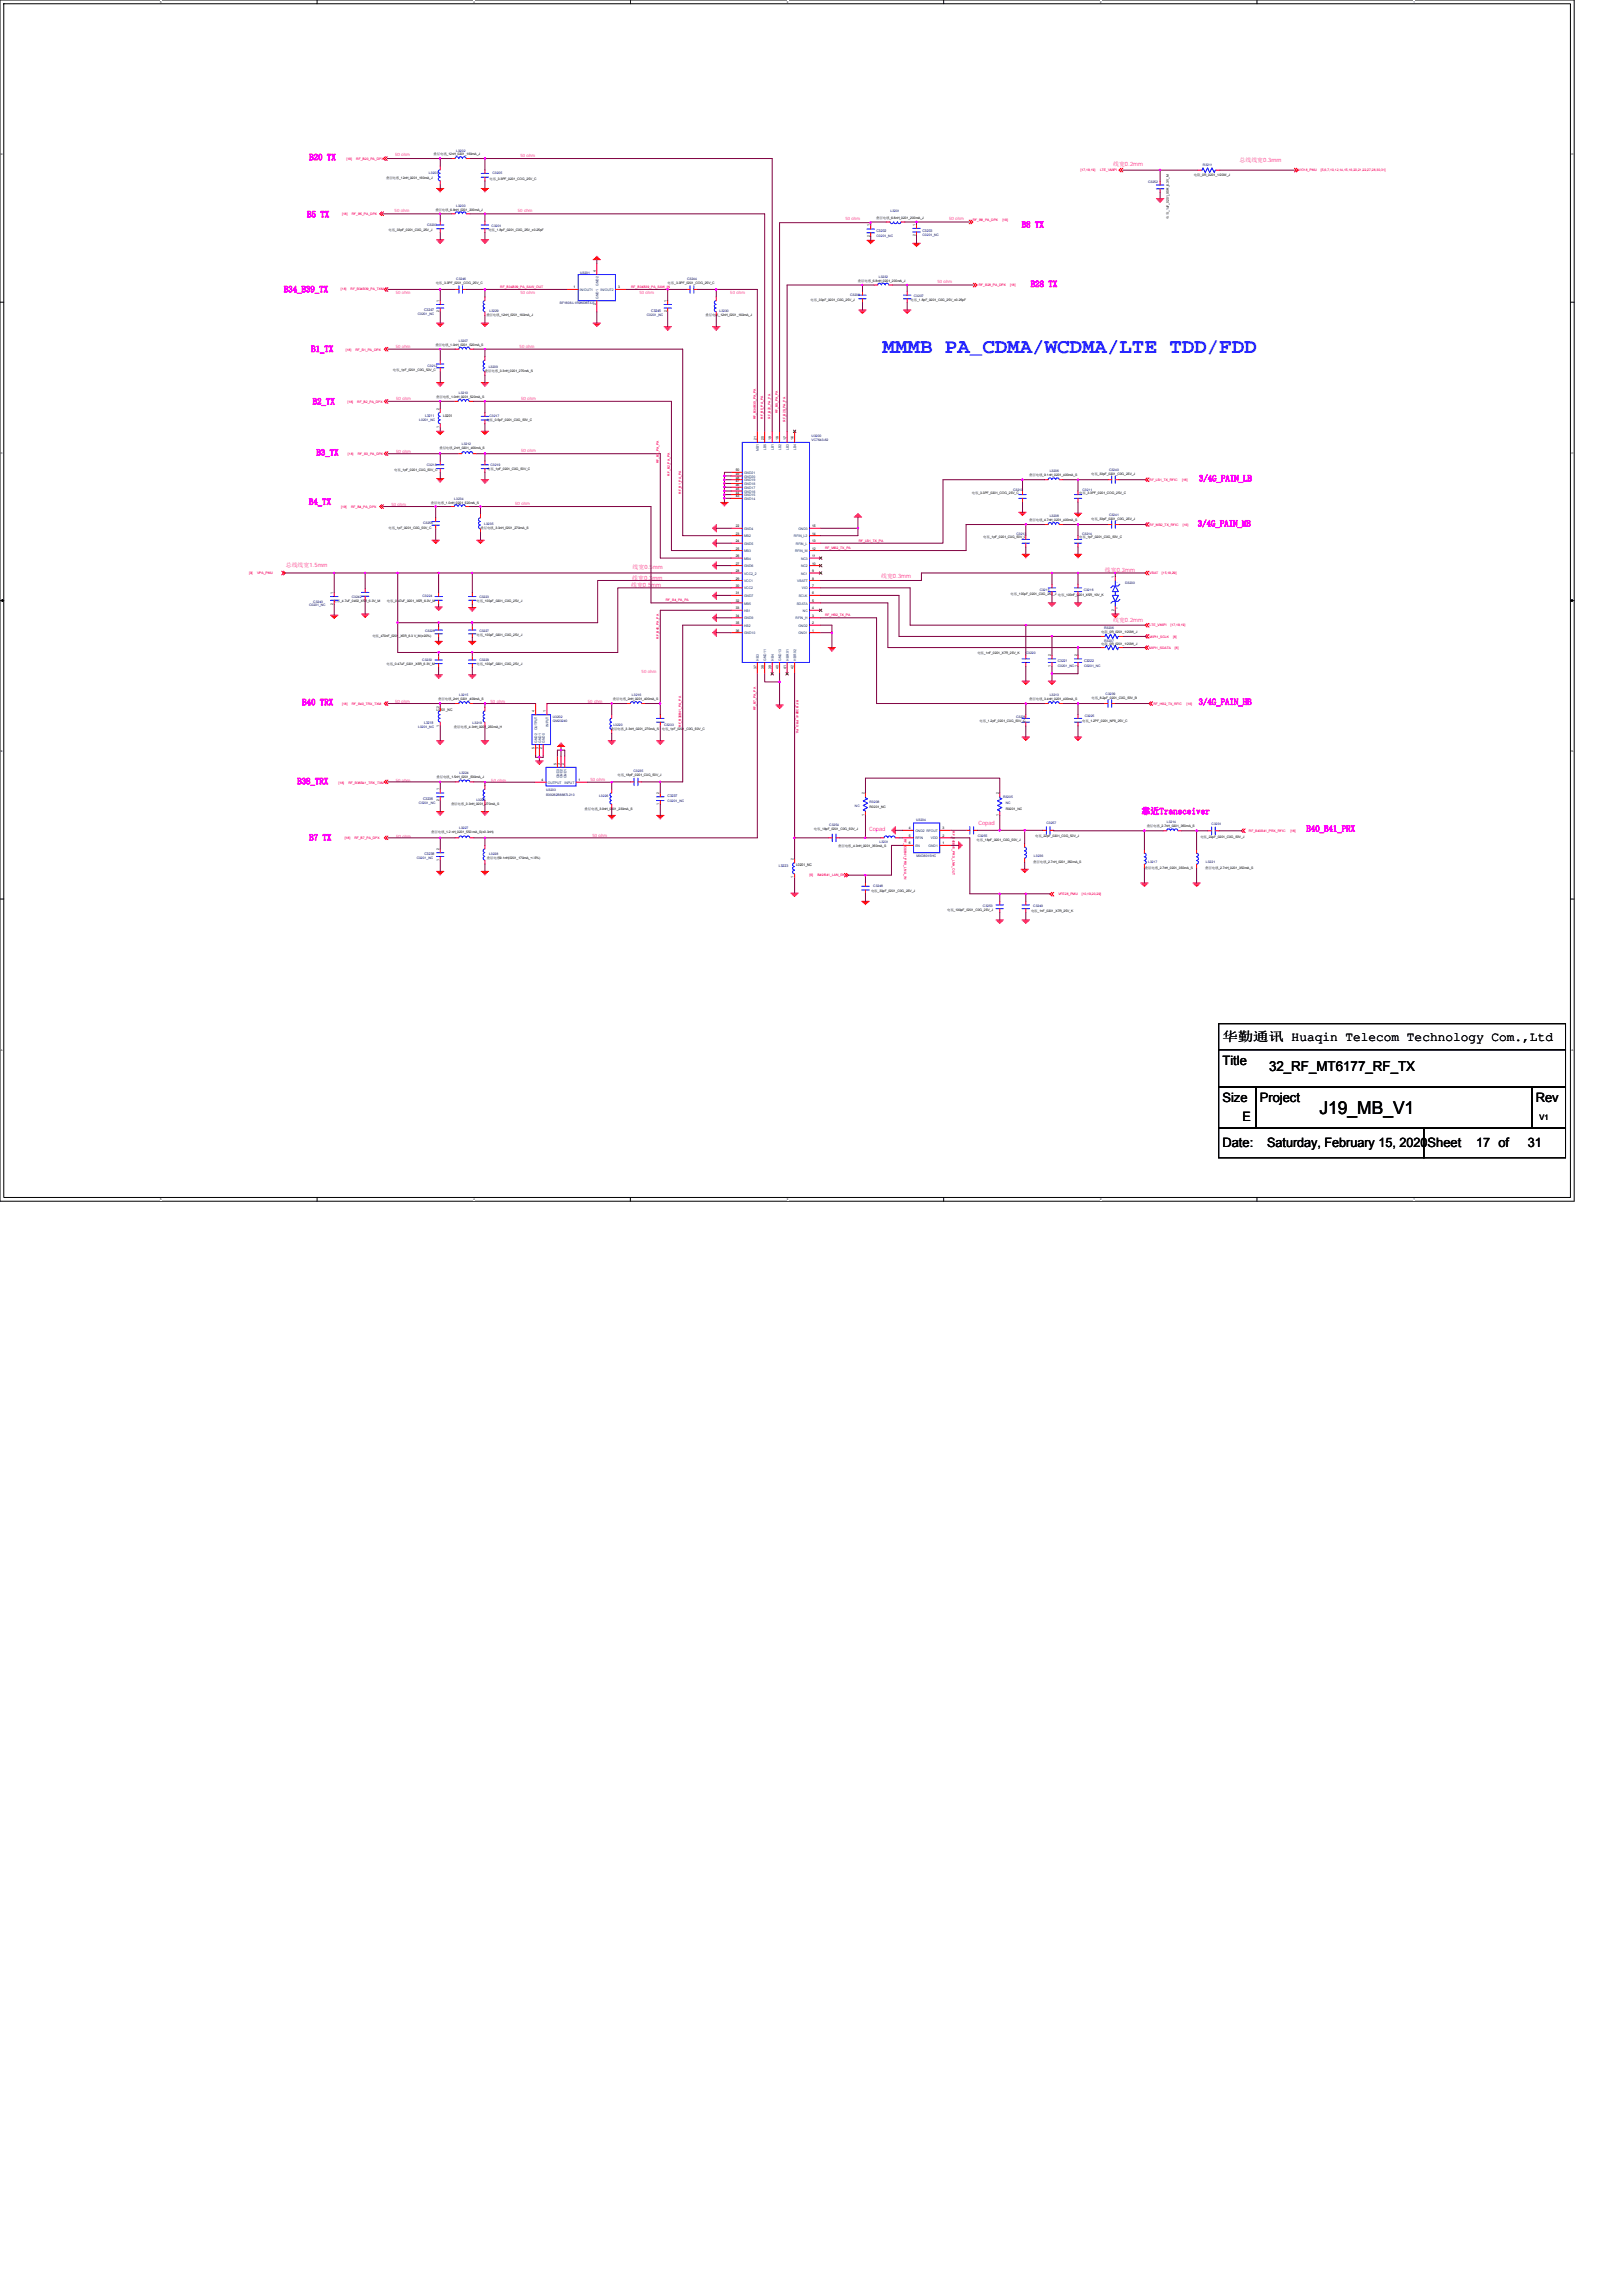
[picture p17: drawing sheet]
<svg xmlns="http://www.w3.org/2000/svg" width="210mm" height="297mm" viewBox="0 0 210 297" stroke-linecap="round" stroke-linejoin="round" font-family="sans-serif">
<defs><g id="words">
<text font-size="2.7" fill="#00f" x="114.2" y="45.6">MMMB PA_CDMA/WCDMA/LTE TDD/FDD</text>
<text font-size="2.3" x="170.7" y="144.2">J19_MB_V1</text>
<text font-size="1.8" x="164.2" y="138.6">32_RF_MT6177_RF_TX</text>
<g font-size="1.7">
<text x="158.2" y="137.8">Title</text>
<text x="158.2" y="134.7">华勤通讯 Huaqin Telecom Technology Com.,Ltd</text>
<text x="158.2" y="142.6">Size</text>
<text x="163" y="142.6">Project</text>
<text x="198.7" y="142.6">Rev</text>
<text x="158.2" y="148.4">Date:</text>
<text x="160.8" y="145">E</text>
<text x="163.9" y="148.4">Saturday, February 15, 2020</text>
<text x="184.7" y="148.4">Sheet</text>
<text x="191" y="148.4">17 of</text>
<text x="197.7" y="148.4">31</text>
</g>
<g font-size="1.1" fill="#f0f">
<text x="40" y="20.7">B20 TX</text>
<text x="39.7" y="28.1">B5 TX</text>
<text x="132.2" y="29.4">B8 TX</text>
<text x="36.7" y="37.8">B34_B39_TX</text>
<text x="133.4" y="37.1">B28 TX</text>
<text x="40.3" y="45.5">B1_TX</text>
<text x="40.4" y="52.3">B2_TX</text>
<text x="40.9" y="58.9">B3_TX</text>
<text x="40" y="65.3">B4_TX</text>
<text x="155.1" y="62.3">3/4G_PAIN_LB</text>
<text x="155" y="68.1">3/4G_PAIN_MB</text>
<text x="39.1" y="91.2">B40 TRX</text>
<text x="155.1" y="91.2">3/4G_PAIN_HB</text>
<text x="38.5" y="101.5">B38_TRX</text>
<text x="147.7" y="105.3">靠近Transceiver</text>
<text x="169" y="107.6">B40_B41_PRX</text>
<text x="40" y="108.7">B7 TX</text>
</g>
<text font-size="1" x="199.2" y="144.9">V1</text>
<g font-size=".8" fill="#f0f">
<text x="144" y="21.4">线宽0.2mm</text>
<text x="160.4" y="21">总线线宽0.3mm</text>
<text x="37" y="73.4">总线线宽1.5mm</text>
<text x="81.7" y="75.9">线宽0.5mm</text>
<text x="81.8" y="75">线宽0.3mm</text>
<text x="81.9" y="73.6">线宽0.5mm</text>
<text x="114" y="74.7">线宽0.3mm</text>
<text x="143" y="74">线宽0.3mm</text>
<text x="144" y="80.4">线宽0.2mm</text>
<text x="112.5" y="107.6">Copad</text>
<text x="126.6" y="106.7">Copad</text>
</g>
<g font-size=".6" fill="#f0f">
<text x="51.1" y="20.2">50 ohm</text>
<text x="67.3" y="20.4">50 ohm</text>
<text x="51.1" y="27.5">50 ohm</text>
<text x="67" y="27.5">50 ohm</text>
<text x="109.4" y="28.5">50 ohm</text>
<text x="122.8" y="28.4">50 ohm</text>
<text x="51.2" y="38">50 ohm</text>
<text x="67.3" y="38.1">50 ohm</text>
<text x="82.7" y="38">50 ohm</text>
<text x="94.5" y="38">50 ohm</text>
<text x="121.3" y="36.6">50 ohm</text>
<text x="51.2" y="45.1">50 ohm</text>
<text x="67.2" y="45">50 ohm</text>
<text x="51.3" y="51.8">50 ohm</text>
<text x="67.4" y="51.8">50 ohm</text>
<text x="51.3" y="58.6">50 ohm</text>
<text x="67.4" y="58.5">50 ohm</text>
<text x="50.6" y="65.4">50 ohm</text>
<text x="66.7" y="65.3">50 ohm</text>
<text x="83" y="87.1">50 ohm</text>
<text x="51.1" y="91">50 ohm</text>
<text x="63.5" y="90.9">50 ohm</text>
<text x="76.1" y="90.9">50 ohm</text>
<text x="51.2" y="101.2">50 ohm</text>
<text x="63.6" y="101.2">50 ohm</text>
<text x="76.4" y="101.1">50 ohm</text>
<text x="51.3" y="108.4">50 ohm</text>
<text x="76.6" y="108.2">50 ohm</text>
</g>
<g font-size=".5" fill="#000080">
<text x="119.4" y="30">C3203</text>
<text x="113.4" y="30.1">C3202</text>
<text x="54.9" y="40.3">C3247</text>
<text x="84.3" y="40.4">C3245</text>
<text x="55" y="54">L3211</text>
<text x="136.9" y="85.7">C3221</text>
<text x="140.3" y="85.7">C3222</text>
<text x="54.9" y="93.7">L3218</text>
<text x="54.7" y="103.5">C3236</text>
<text x="86.4" y="103.2">C3237</text>
<text x="54.9" y="110.6">C3238</text>
<text x="100.8" y="112.1">L3223</text>
</g>
<g font-size=".5">
<text x="57.3" y="53.9">L0201</text>
<text x="56.5" y="91.9">L0201_NC</text>
<text x="103" y="112.1">L0201_NC</text>
</g>
<g font-size=".4" fill="#f00">
<text x="44.8" y="20.7">[18]</text>
<text x="46.1" y="20.7">RF_B20_PA_DPX</text>
<text x="139.8" y="22.1">[17,18,19]</text>
<text x="142.3" y="22.1">LTE_VMIPI</text>
<text x="168" y="22.1">VIO18_PMU</text>
<text x="170.9" y="22.1">[5,6,7,10,12,14,15,16,20,21,22,27,28,30,31]</text>
<text x="44.3" y="27.8">[18]</text>
<text x="45.5" y="27.8">RF_B5_PA_DPX</text>
<text x="125.9" y="28.5">RF_B8_PA_DPX</text>
<text x="129.7" y="28.5">[18]</text>
<text x="44.1" y="37.6">[18]</text>
<text x="45.4" y="37.6">RF_B34B39_PA_TXM</text>
<text x="64.7" y="37.2">RF_B34B39_PA_SAW_OUT</text>
<text x="81.7" y="37.2">RF_B34B39_PA_SAW_IN</text>
<text x="126.6" y="37">RF_B28_PA_DPX</text>
<text x="130.7" y="37">[18]</text>
<text x="44.7" y="45.4">[18]</text>
<text x="46" y="45.4">RF_B1_PA_DPX</text>
<text x="45" y="52.1">[18]</text>
<text x="46.2" y="52.1">RF_B2_PA_DPX</text>
<text x="100.6" y="53.5" transform="rotate(-90 100.6 53.5)">RF_B8_PA_PA</text>
<text x="45" y="58.8">[18]</text>
<text x="46.3" y="58.8">RF_B3_PA_DPX</text>
<text x="85.2" y="59.9" transform="rotate(-90 85.2 59.9)">RF_B3_PA_PA</text>
<text x="97.8" y="54.2" transform="rotate(-90 97.8 54.2)">RF_B34B39_PA_PA</text>
<text x="98.7" y="54.2" transform="rotate(-90 98.7 54.2)">RF_B5_PA_PA</text>
<text x="99.7" y="54.2" transform="rotate(-90 99.7 54.2)">RF_B20_PA_PA</text>
<text x="101.6" y="54.6" transform="rotate(-90 101.6 54.6)">RF_B28_PA_PA</text>
<text x="44.2" y="65.7">[18]</text>
<text x="45.4" y="65.7">RF_B4_PA_DPX</text>
<text x="86.7" y="61.5" transform="rotate(-90 86.7 61.5)">RF_B2_PA_PA</text>
<text x="88.1" y="63.9" transform="rotate(-90 88.1 63.9)">RF_B1_PA_PA</text>
<text x="148.7" y="62.2">RF_LB1_TX_RFIC</text>
<text x="152.9" y="62.2">[16]</text>
<text x="106.8" y="71">RF_MB2_TX_PA</text>
<text x="111.1" y="70.1">RF_LB1_TX_PA</text>
<text x="148.7" y="68">RF_MB2_TX_RFIC</text>
<text x="153" y="68">[16]</text>
<text x="32.2" y="74.3">[9]</text>
<text x="33.3" y="74.3">VPA_PMU</text>
<text x="86.1" y="77.8">RF_B4_PA_PA</text>
<text x="148.7" y="74.3">VBAT</text>
<text x="150.3" y="74.3">[15,18,29]</text>
<text x="85.2" y="82.7" transform="rotate(-90 85.2 82.7)">RF_B40_PA_PA</text>
<text x="106.8" y="79.7">RF_HB2_TX_PA</text>
<text x="148.7" y="83.9">MIPI1_SDATA</text>
<text x="148.7" y="82.5">MIPI1_SCLK</text>
<text x="148.7" y="81">LTE_VMIPI</text>
<text x="151.4" y="81">[17,18,19]</text>
<text x="151.8" y="82.5">[6]</text>
<text x="152" y="83.9">[6]</text>
<text x="44.3" y="91.2">[18]</text>
<text x="45.5" y="91.2">RF_B40_TRX_TXM</text>
<text x="88.1" y="94" transform="rotate(-90 88.1 94)">RF_B38B41_PA_PA</text>
<text x="97.8" y="91.9" transform="rotate(-90 97.8 91.9)">RF_B7_PA_PA</text>
<text x="103" y="90.6" transform="rotate(90 103 90.6)">RF_B38B41_PRX_PA</text>
<text x="149.2" y="91.2">RF_HB2_TX_RFIC</text>
<text x="153.5" y="91.2">[16]</text>
<text x="43.8" y="101.4">[18]</text>
<text x="45.1" y="101.4">RF_B38B41_TRX_TXM</text>
<text x="123.2" y="107.5" transform="rotate(90 123.2 107.5)">RF_B40B41_PRX_LNA_OUT</text>
<text x="161.6" y="107.6">RF_B40B41_PRX_RFIC</text>
<text x="166.9" y="107.6">[16]</text>
<text x="44.6" y="108.6">[18]</text>
<text x="45.8" y="108.6">RF_B7_PA_DPX</text>
<text x="104.7" y="113.4">[6]</text>
<text x="105.7" y="113.4">B40/B41_LAN_EN</text>
<text x="117" y="108.5" transform="rotate(90 117 108.5)">RF_B38B41_PRX_LNA_IN</text>
<text x="136.9" y="115.8">VFE28_PMU</text>
<text x="140" y="115.8">[10,19,20,29]</text>
</g>
<g font-size=".4">
<text x="50" y="23.1">叠层电感_12nH_0201_160mA_J</text>
<text x="56.1" y="20.1">叠层电感_12nH_0201_160mA_J</text>
<text x="63.3" y="23.2">电容_3.3PF_0201_COG_25V_C</text>
<text x="154.5" y="22.8">电阻_0R_0201_1/20W_J</text>
<text x="50.2" y="29.8">电容_33pF_0201_C0G_25V_J</text>
<text x="56.3" y="27.3">叠层电感_6.8nH_0201_200mA_J</text>
<text x="63.2" y="29.8">电容_1.8pF_0201_C0G_25V_±0.25pF</text>
<text x="112.5" y="29.3" transform="rotate(-90 112.5 29.3)">1</text>
<text x="113.4" y="28.3">叠层电感_6.8nH_0201_200mA_J</text>
<text x="118.4" y="29.2" transform="rotate(-90 118.4 29.2)">1</text>
<text x="151.2" y="28.3" transform="rotate(-90 151.2 28.3)">电容_1uF_0201_X5R_6.3V_M</text>
<text x="77.1" y="35.2" transform="rotate(-90 77.1 35.2)">4</text>
<text x="112.5" y="30.7" transform="rotate(-90 112.5 30.7)">2</text>
<text x="118.4" y="30.6" transform="rotate(-90 118.4 30.6)">2</text>
<text x="56.4" y="36.8">电容_3.3PF_0201_COG_25V_C</text>
<text x="56.8" y="40.4" transform="rotate(-90 56.8 40.4)">2</text>
<text x="56.8" y="39.1" transform="rotate(-90 56.8 39.1)">1</text>
<text x="62.9" y="40.9">叠层电感_12nH_0201_160mA_J</text>
<text x="74.2" y="37.3">1</text>
<text x="77.1" y="39.5" transform="rotate(-90 77.1 39.5)">2</text>
<text x="80" y="37.3">3</text>
<text x="86.3" y="40.4" transform="rotate(-90 86.3 40.4)">2</text>
<text x="86.3" y="39.1" transform="rotate(-90 86.3 39.1)">1</text>
<text x="86.4" y="36.8">电容_3.3PF_0201_COG_25V_C</text>
<text x="91.3" y="40.9">叠层电感_12nH_0201_160mA_J</text>
<text x="104.9" y="38.9">电容_33pF_0201_C0G_25V_J</text>
<text x="111" y="36.5">叠层电感_6.8nH_0201_200mA_J</text>
<text x="117.8" y="38.9">电容_1.8pF_0201_C0G_25V_±0.25pF</text>
<text x="56.3" y="44.8">叠层电感_1.0nH_0201_520mA_S</text>
<text x="50.8" y="48">电容_1pF_0201_C0G_50V_C</text>
<text x="56.4" y="51.5">叠层电感_1.0nH_0201_520mA_S</text>
<text x="56.8" y="53" transform="rotate(-90 56.8 53)">2</text>
<text x="62.7" y="48.1">叠层电感_3.3nH_0201_270mA_S</text>
<text x="56.8" y="55.4" transform="rotate(-90 56.8 55.4)">1</text>
<text x="56.9" y="58.1">叠层电感_2nH_0201_400mA_S</text>
<text x="62.9" y="54.5">电容_0.5pF_0201_C0G_50V_C</text>
<text x="97.9" y="56.9" transform="rotate(-90 97.9 56.9)">21</text>
<text x="98.8" y="56.9" transform="rotate(-90 98.8 56.9)">20</text>
<text x="99.8" y="56.9" transform="rotate(-90 99.8 56.9)">19</text>
<text x="100.7" y="56.9" transform="rotate(-90 100.7 56.9)">18</text>
<text x="101.7" y="56.9" transform="rotate(-90 101.7 56.9)">17</text>
<text x="102.7" y="56.9" transform="rotate(-90 102.7 56.9)">16</text>
<text x="51" y="60.9">电容_1pF_0201_C0G_50V_C</text>
<text x="55.8" y="65.2">叠层电感_1.0nH_0201_520mA_S</text>
<text x="63" y="60.8">电容_1pF_0201_C0G_50V_C</text>
<text x="95.2" y="64.3">43</text>
<text x="95.2" y="63.9">44</text>
<text x="95.2" y="63.4">45</text>
<text x="95.2" y="62.9">46</text>
<text x="95.2" y="62.4">47</text>
<text x="95.2" y="61.9">48</text>
<text x="95.2" y="61.4">49</text>
<text x="95.2" y="61">50</text>
<text x="125.7" y="64">电容_3.3PF_0201_COG_25V_C</text>
<text x="133.2" y="61.6">叠层电感_9.1nH_0201_400mA_S</text>
<text x="139.6" y="64">电容_3.3PF_0201_COG_25V_C</text>
<text x="141.2" y="61.5">电容_33pF_0201_C0G_25V_J</text>
<text x="50.2" y="68.4">电容_1pF_0201_C0G_50V_C</text>
<text x="62.2" y="68.5">叠层电感_3.3nH_0201_270mA_S</text>
<text x="95.2" y="68.2">22</text>
<text x="95.2" y="69.2">23</text>
<text x="95.2" y="70.1">24</text>
<text x="95.2" y="71.1">25</text>
<text x="105.1" y="69.2">14</text>
<text x="105.1" y="70.1">13</text>
<text x="105.1" y="71.1">12</text>
<text x="105.1" y="68.2">15</text>
<text x="127.2" y="69.6">电容_1pF_0201_C0G_50V_C</text>
<text x="133.2" y="67.4">叠层电感_4.7nH_0201_400mA_S</text>
<text x="139.6" y="69.6">电容_1pF_0201_C0G_50V_C</text>
<text x="141.2" y="67.2">电容_33pF_0201_C0G_25V_J</text>
<text x="43.1" y="76.8" transform="rotate(-90 43.1 76.8)">1</text>
<text x="43.2" y="77.9">电容_4.7uF_0402_X5R_6.3V_M</text>
<text x="50.1" y="77.9">电容_0.47uF_0201_X5R_6.3V_M</text>
<text x="61.6" y="77.9">电容_100pF_0201_C0G_25V_J</text>
<text x="95.2" y="72.1">26</text>
<text x="95.2" y="73">27</text>
<text x="95.2" y="74">28</text>
<text x="95.2" y="75">29</text>
<text x="95.2" y="75.9">30</text>
<text x="95.2" y="76.9">31</text>
<text x="95.2" y="77.9">32</text>
<text x="105.1" y="75">8</text>
<text x="105.1" y="74">9</text>
<text x="105.1" y="73">10</text>
<text x="105.1" y="72.1">11</text>
<text x="105.1" y="77.9">5</text>
<text x="105.1" y="76.9">6</text>
<text x="105.1" y="75.9">7</text>
<text x="130.7" y="76.9">电容_100pF_0201_C0G_25V_J 电容_100nF_0201_X5R_10V_K</text>
<text x="144.2" y="74.8" transform="rotate(-90 144.2 74.8)">1</text>
<text x="43.1" y="78.2" transform="rotate(-90 43.1 78.2)">2</text>
<text x="48.2" y="82.4">电容_470nF_0201_X5R_6.3 V_M(±20%)</text>
<text x="61.6" y="82.3">电容_100pF_0201_C0G_25V_J</text>
<text x="95.2" y="78.8">33</text>
<text x="95.2" y="79.8">34</text>
<text x="95.2" y="80.8">35</text>
<text x="95.2" y="81.7">36</text>
<text x="105.1" y="79.8">3</text>
<text x="105.1" y="78.8">4</text>
<text x="105.1" y="81.7">1</text>
<text x="105.1" y="80.8">2</text>
<text x="142.5" y="83.4">电阻_0R_0201_1/20W_J</text>
<text x="142.5" y="81.9">电阻_0R_0201_1/20W_J</text>
<text x="144.2" y="79" transform="rotate(-90 144.2 79)">2</text>
<text x="50" y="86.1">电容_0.47uF_0201_X5R_6.3V_M</text>
<text x="61.6" y="86.1">电容_100pF_0201_C0G_25V_J</text>
<text x="97.9" y="86.5" transform="rotate(-90 97.9 86.5)">37</text>
<text x="98.8" y="86.5" transform="rotate(-90 98.8 86.5)">38</text>
<text x="99.8" y="86.5" transform="rotate(-90 99.8 86.5)">39</text>
<text x="100.7" y="86.5" transform="rotate(-90 100.7 86.5)">40</text>
<text x="101.7" y="86.5" transform="rotate(-90 101.7 86.5)">41</text>
<text x="102.7" y="86.5" transform="rotate(-90 102.7 86.5)">42</text>
<text x="126.4" y="84.7">电容_1nF_0201_X7R_25V_K</text>
<text x="136" y="86.3" transform="rotate(-90 136 86.3)">1</text>
<text x="136" y="84.9" transform="rotate(-90 136 84.9)">2</text>
<text x="139.3" y="86.3" transform="rotate(-90 139.3 86.3)">1</text>
<text x="139.3" y="84.9" transform="rotate(-90 139.3 84.9)">2</text>
<text x="56.7" y="90.6">叠层电感_2nH_0201_400mA_S</text>
<text x="56.8" y="94" transform="rotate(-90 56.8 94)">1</text>
<text x="56.8" y="91.7" transform="rotate(-90 56.8 91.7)">2</text>
<text x="58.7" y="94.2">叠层电感_4.3nH_0201_250mA_H</text>
<text x="69.2" y="92.1" transform="rotate(-90 69.2 92.1)">4</text>
<text x="70.6" y="92.1" transform="rotate(-90 70.6 92.1)">1</text>
<text x="79" y="94.5">叠层电感_3.3nH_0201_270mA_S</text>
<text x="79.3" y="90.6">叠层电感_2nH_0201_400mA_S</text>
<text x="85.6" y="94.5">电容_1pF_0201_C0G_50V_C</text>
<text x="126.7" y="93.5">电容_1.2pF_0201_C0G_50V_C</text>
<text x="133.2" y="90.6">叠层电感_3.4nH_0201_400mA_S</text>
<text x="140" y="93.3">电容_1.2PF_0201_NP0_25V_C</text>
<text x="141.2" y="90.5">电容_8.2pF_0201_C0G_50V_B</text>
<text x="56.5" y="100.7">叠层电感_1.5nH_0201_500mA_J</text>
<text x="69.2" y="96.9" transform="rotate(-90 69.2 96.9)">5</text>
<text x="69.7" y="96.9" transform="rotate(-90 69.7 96.9)">3</text>
<text x="70.1" y="101.1">4</text>
<text x="70.1" y="96.9" transform="rotate(-90 70.1 96.9)">2</text>
<text x="72" y="98.9" transform="rotate(-90 72 98.9)">5</text>
<text x="72.5" y="98.9" transform="rotate(-90 72.5 98.9)">3</text>
<text x="72.9" y="98.9" transform="rotate(-90 72.9 98.9)">2</text>
<text x="74.9" y="101.1">1</text>
<text x="79.9" y="100.5">电容_18pF_0201_C0G_50V_J</text>
<text x="55.8" y="107.8">叠层电感_1.2 nH_0201_550 mA_S(±0.3nH)</text>
<text x="56.8" y="103.7" transform="rotate(-90 56.8 103.7)">2</text>
<text x="56.8" y="102.3" transform="rotate(-90 56.8 102.3)">1</text>
<text x="58.4" y="104.1">叠层电感_3.3nH_0201_270mA_S</text>
<text x="75.6" y="104.8">叠层电感_3.9nH_0201_230mA_S</text>
<text x="85.3" y="104.1" transform="rotate(-90 85.3 104.1)">1</text>
<text x="85.3" y="102.7" transform="rotate(-90 85.3 102.7)">2</text>
<text x="105.3" y="107.4">电容_18pF_0201_C0G_50V_J</text>
<text x="111.8" y="105.6" transform="rotate(-90 111.8 105.6)">1</text>
<text x="111.8" y="102.7" transform="rotate(-90 111.8 102.7)">2</text>
<text x="112.5" y="104.5">R0201_NC</text>
<text x="117.6" y="107.3">4</text>
<text x="121.9" y="107.3">3</text>
<text x="129.2" y="105.6" transform="rotate(-90 129.2 105.6)">1</text>
<text x="129.2" y="102.7" transform="rotate(-90 129.2 102.7)">2</text>
<text x="130.1" y="104.8">R0201_NC</text>
<text x="148.4" y="107">叠层电感_2.7nH_0201_350mA_S</text>
<text x="56.8" y="111.4" transform="rotate(-90 56.8 111.4)">1</text>
<text x="56.8" y="110" transform="rotate(-90 56.8 110)">2</text>
<text x="63" y="111.1">叠层电感9.1nH(0201_170mA_+/-5%)</text>
<text x="102.7" y="113.6" transform="rotate(-90 102.7 113.6)">1</text>
<text x="102.7" y="111.3" transform="rotate(-90 102.7 111.3)">2</text>
<text x="108.4" y="109.6">叠层电感_4.3nH_0201_350mA_S</text>
<text x="117.6" y="108.3">5</text>
<text x="117.6" y="109.2">6</text>
<text x="121.9" y="109.2">1</text>
<text x="121.9" y="108.3">2</text>
<text x="126.3" y="108.8">电容_18pF_0201_C0G_50V_J</text>
<text x="133.7" y="111.7">叠层电感_2.7nH_0201_350mA_S</text>
<text x="133.9" y="108.3">电容_22pF_0201_C0G_50V_J</text>
<text x="148.1" y="112.4">叠层电感_2.7nH_0201_350mA_S</text>
<text x="155.3" y="108.4">电容_22pF_0201_C0G_50V_J</text>
<text x="155.9" y="112.4">叠层电感_2.7nH_0201_350mA_S</text>
<text x="112.7" y="115.4">电容_33pF_0201_C0G_25V_J</text>
<text x="122.5" y="117.9">电容_100pF_0201_C0G_25V_J</text>
<text x="133.4" y="118">电容_1nF_0201_X7R_25V_K</text>
</g>
<g font-size=".4" fill="#000080">
<text x="55.5" y="22.5">L3203</text>
<text x="59" y="19.7">L3202</text>
<text x="63.7" y="22.5">C3205</text>
<text x="148.5" y="23.7">C3252</text>
<text x="155.6" y="21.5">R3211</text>
<text x="55.3" y="29.2">C3200</text>
<text x="59" y="26.8">L3200</text>
<text x="63.6" y="29.3">C3201</text>
<text x="115.2" y="27.4">L3201</text>
<text x="75.1" y="35.4">U3201</text>
<text x="113.4" y="30.7">C0201_NC</text>
<text x="119.4" y="30.6">C0201_NC</text>
<text x="54.1" y="40.7">C0201_NC</text>
<text x="59" y="36.2">C3246</text>
<text x="63.3" y="40.4">L3229</text>
<text x="72.4" y="39.4">BF1608-L1R9NDBT/LF</text>
<text x="83.7" y="40.9">C0201_NC</text>
<text x="88.9" y="36.3">C3244</text>
<text x="93.1" y="40.4">L3230</text>
<text x="110" y="38.3">C3206</text>
<text x="113.7" y="36">L3232</text>
<text x="118.2" y="38.4">C3207</text>
<text x="55.3" y="47.5">C3212</text>
<text x="59.4" y="44.3">L3207</text>
<text x="63.2" y="47.6">L3209</text>
<text x="59.4" y="51">L3210</text>
<text x="63.3" y="54">C3217</text>
<text x="54.3" y="54.5">L0201_NC</text>
<text x="59.8" y="57.6">L3212</text>
<text x="105" y="56.5">U3200</text>
<text x="105" y="57.1">VC7643-62</text>
<text x="55.2" y="60.3">C3218</text>
<text x="58.8" y="64.6">L3234</text>
<text x="63.5" y="60.3">C3219</text>
<text x="131.1" y="63.5">C3210</text>
<text x="135.8" y="61.1">L3206</text>
<text x="140.1" y="63.5">C3211</text>
<text x="143.5" y="61">C3240</text>
<text x="54.7" y="67.8">C3256</text>
<text x="62.7" y="67.9">L3235</text>
<text x="131.5" y="69.2">C3213</text>
<text x="135.8" y="66.9">L3208</text>
<text x="140" y="69.2">C3214</text>
<text x="143.5" y="66.7">C3241</text>
<text x="40.5" y="78">C3243</text>
<text x="45.5" y="77.4">C3242</text>
<text x="54.7" y="77.3">C3224</text>
<text x="62" y="77.3">C3223</text>
<text x="134.5" y="76.5">C3215</text>
<text x="140.2" y="76.5">C3216</text>
<text x="145.6" y="75.5">D3200</text>
<text x="40" y="78.4">C0201_NC</text>
<text x="55" y="81.8">C3228</text>
<text x="62" y="81.7">C3227</text>
<text x="142.9" y="83">R3207</text>
<text x="142.9" y="81.4">R3206</text>
<text x="54.6" y="85.5">C3230</text>
<text x="59.4" y="90">L3215</text>
<text x="62" y="85.5">C3229</text>
<text x="132.7" y="84.7">C3220</text>
<text x="136.9" y="86.3">C0201_NC</text>
<text x="140.3" y="86.3">C0201_NC</text>
<text x="143" y="89.9">C3239</text>
<text x="54.1" y="94.2">L0201_NC</text>
<text x="61.2" y="93.7">L3219</text>
<text x="71.5" y="92.9">U3202</text>
<text x="71.5" y="93.5">QM23240</text>
<text x="79.4" y="93.9">L3220</text>
<text x="81.8" y="90">L3216</text>
<text x="85.9" y="94">C3233</text>
<text x="131.5" y="92.9">C3226</text>
<text x="135.8" y="90">L3213</text>
<text x="140.3" y="92.8">C3225</text>
<text x="59.5" y="100.2">L3224</text>
<text x="82" y="99.9">C3235</text>
<text x="54.2" y="104.1">C0201_NC</text>
<text x="59.4" y="107.2">L3227</text>
<text x="61.6" y="103.6">L3225</text>
<text x="70.7" y="102.4">U3203</text>
<text x="70.7" y="103">B39262B8887L210</text>
<text x="77.5" y="103.1">L3226</text>
<text x="86.4" y="103.7">C0201_NC</text>
<text x="107.3" y="106.9">C3254</text>
<text x="110.6" y="104.4">NC</text>
<text x="112.5" y="103.9">R3208</text>
<text x="118.5" y="106.2">U3204</text>
<text x="129.8" y="103.3">R3205</text>
<text x="130.1" y="104.1">NC</text>
<text x="135.4" y="106.6">C3257</text>
<text x="151" y="106.4">L3214</text>
<text x="156.8" y="106.7">C3231</text>
<text x="53.9" y="111.2">C0201_NC</text>
<text x="63.3" y="110.6">L3228</text>
<text x="113.8" y="109">L3231</text>
<text x="118.6" y="110.9">MXD8015HC</text>
<text x="126.5" y="108.2">C3255</text>
<text x="133.8" y="110.9">L3236</text>
<text x="148.5" y="111.7">L3217</text>
<text x="156" y="111.7">L3221</text>
<text x="113" y="114.8">C3248</text>
<text x="127.2" y="117.3">C3253</text>
<text x="133.7" y="117.3">C3249</text>
</g>
<g font-size=".4" fill="#004080">
<text x="75" y="37.7">IN/OUT1</text>
<text x="77.4" y="38.7" transform="rotate(-90 77.4 38.7)">GND1</text>
<text x="77.4" y="37" transform="rotate(-90 77.4 37)">GND2</text>
<text x="77.7" y="37.7">IN/OUT2</text>
<text x="98.2" y="58.4" transform="rotate(-90 98.2 58.4)">MB1</text>
<text x="99.1" y="58.2" transform="rotate(-90 99.1 58.2)">LB5</text>
<text x="100.1" y="58.2" transform="rotate(-90 100.1 58.2)">LB1</text>
<text x="101.1" y="58.2" transform="rotate(-90 101.1 58.2)">LB2</text>
<text x="102" y="58.2" transform="rotate(-90 102 58.2)">LB3</text>
<text x="103" y="58.2" transform="rotate(-90 103 58.2)">LB4</text>
<text x="96.3" y="64.7">GND14</text>
<text x="96.3" y="64.2">GND15</text>
<text x="96.3" y="63.7">GND16</text>
<text x="96.3" y="63.2">GND17</text>
<text x="96.3" y="62.8">GND18</text>
<text x="96.3" y="62.3">GND19</text>
<text x="96.3" y="61.8">GND20</text>
<text x="96.3" y="61.3">GND21</text>
<text x="96.3" y="68.6">GND4</text>
<text x="96.3" y="69.5">MB2</text>
<text x="96.3" y="70.5">GND5</text>
<text x="96.3" y="71.4">MB3</text>
<text x="102.7" y="69.5">RFIN_L2</text>
<text x="102.9" y="71.4">RFIN_M</text>
<text x="103" y="70.5">RFIN_L</text>
<text x="103.3" y="68.6">GND3</text>
<text x="96.3" y="72.4">MB4</text>
<text x="96.3" y="73.4">GND6</text>
<text x="96.3" y="74.3">VCC2_2</text>
<text x="96.3" y="75.3">VCC1</text>
<text x="96.3" y="76.3">VCC2</text>
<text x="96.3" y="77.2">GND7</text>
<text x="103.1" y="75.3">VBATT</text>
<text x="103.3" y="77.2">SCLK</text>
<text x="103.6" y="74.3">NC1</text>
<text x="103.6" y="73.4">NC2</text>
<text x="103.6" y="72.4">NC3</text>
<text x="103.8" y="76.3">VIO</text>
<text x="144.7" y="75.4" transform="rotate(-90 144.7 75.4)">-</text>
<text x="96.3" y="78.2">MB5</text>
<text x="96.3" y="79.2">HB1</text>
<text x="96.3" y="80.1">GND9</text>
<text x="96.3" y="81.1">HB2</text>
<text x="96.3" y="82.1">GND10</text>
<text x="102.9" y="80.1">RFIN_H</text>
<text x="103.1" y="78.2">SDATA</text>
<text x="103.3" y="82.1">GND1</text>
<text x="103.3" y="81.1">GND2</text>
<text x="103.9" y="79.2">NC</text>
<text x="144.7" y="78.8" transform="rotate(-90 144.7 78.8)">+</text>
<text x="98.2" y="85.5" transform="rotate(-90 98.2 85.5)">HB3</text>
<text x="99.1" y="85.5" transform="rotate(-90 99.1 85.5)">GND11</text>
<text x="100.1" y="85.5" transform="rotate(-90 100.1 85.5)">HB4</text>
<text x="101.1" y="85.5" transform="rotate(-90 101.1 85.5)">GND13</text>
<text x="102" y="85.5" transform="rotate(-90 102 85.5)">HBRX1</text>
<text x="103" y="85.5" transform="rotate(-90 103 85.5)">HBRX2</text>
<text x="69.5" y="94.5" transform="rotate(-90 69.5 94.5)">OUTPUT</text>
<text x="71" y="94" transform="rotate(-90 71 94)">INPUT</text>
<text x="69.5" y="96.1" transform="rotate(-90 69.5 96.1)">GND2</text>
<text x="70" y="96.1" transform="rotate(-90 70 96.1)">GND1</text>
<text x="70.5" y="96.1" transform="rotate(-90 70.5 96.1)">GND0</text>
<text x="70.9" y="101.4">OUTPUT</text>
<text x="72.3" y="100.7" transform="rotate(-90 72.3 100.7)">GND3</text>
<text x="72.8" y="100.7" transform="rotate(-90 72.8 100.7)">GND2</text>
<text x="73" y="101.4">INPUT</text>
<text x="73.3" y="100.7" transform="rotate(-90 73.3 100.7)">GND1</text>
<text x="118.4" y="107.6">GND2 RFOUT</text>
<text x="118.4" y="108.6">RFIN</text>
<text x="118.4" y="109.6">EN</text>
<text x="120.1" y="109.6">GND1</text>
<text x="120.4" y="108.6">VDD</text>
</g>
<g font-size=".3">
<text x="20.7" y=".4">5</text>
<text x="61.3" y=".4">4</text>
<text x="101.8" y=".4">3</text>
<text x="142.3" y=".4">2</text>
<text x="182.9" y=".4">1</text>
<text x=".1" y="20.1">D</text>
<text x="203.3" y="20.1">D</text>
<text x=".1" y="58.7">C</text>
<text x="203.3" y="58.7">C</text>
<text x=".1" y="97.3">B</text>
<text x="203.3" y="97.3">B</text>
<text x=".1" y="135.9">A</text>
<text x="203.3" y="135.9">A</text>
<text x="20.7" y="155.3">5</text>
<text x="61.3" y="155.3">4</text>
<text x="101.8" y="155.3">3</text>
<text x="142.3" y="155.3">2</text>
<text x="182.9" y="155.3">1</text>
</g>
</g></defs>
<path d="M0 0h203.7v155.4h-203.7zM.5 .5h202.7v154.4h-202.7z" fill="none" stroke="#000" stroke-width=".13"/>
<g fill="#fff">
<path d="M20.7 .1h.2v.3h-.2z"/>
<path d="M20.7 155h.2v.4h-.2z"/>
</g>
<path d="M41 0v.5M41 154.9v.5" fill="none" stroke="#000" stroke-width=".13"/>
<g fill="#fff">
<path d="M61.3 .1h.2v.3h-.2z"/>
<path d="M61.3 155h.2v.4h-.2z"/>
</g>
<path d="M81.6 0v.5M81.6 154.9v.5" fill="none" stroke="#000" stroke-width=".13"/>
<g fill="#fff">
<path d="M101.8 .1h.2v.3h-.2z"/>
<path d="M101.8 155h.2v.4h-.2z"/>
</g>
<path d="M122.1 0v.5M122.1 154.9v.5" fill="none" stroke="#000" stroke-width=".13"/>
<g fill="#fff">
<path d="M142.3 .1h.2v.3h-.2z"/>
<path d="M142.3 155h.2v.4h-.2z"/>
</g>
<path d="M162.6 0v.5M162.6 154.9v.5" fill="none" stroke="#000" stroke-width=".13"/>
<g fill="#fff">
<path d="M182.9 .1h.2v.3h-.2z"/>
<path d="M182.9 155h.2v.4h-.2z"/>
<path d="M.1 19.8h.3v.4h-.3z"/>
<path d="M203.3 19.8h.3v.4h-.3z"/>
<path d="M.1 58.4h.3v.4h-.3z"/>
<path d="M203.3 58.4h.3v.4h-.3z"/>
</g>
<path d="M0 39.1h.5M203.2 39.1h.5" fill="none" stroke="#000" stroke-width=".13"/>
<g fill="#fff">
<path d="M.1 97h.3v.4h-.3z"/>
<path d="M203.3 97h.2v.4h-.2z"/>
</g>
<path d="M0 77.7h.5M203.2 77.7h.5" fill="none" stroke="#000" stroke-width=".13"/>
<path d="M.3 77.6l.2 .1-.2 .1zM203.2 77.7l.2-.1v.2z" fill="#000" stroke="#000" stroke-width=".13"/>
<g fill="#fff">
<path d="M.1 135.6h.3v.4h-.3z"/>
<path d="M203.3 135.6h.2v.4h-.2z"/>
</g>
<path d="M0 116.3h.5M203.2 116.3h.5M157.7 135.8h44.8v4.8h-44.8zM157.7 132.4h44.8v3.4h-44.8zM157.7 140.6h4.8v5.3h-4.8zM157.7 145.9h26.5v3.9h-26.5zM162.5 140.6h35.7v5.3h-35.7zM184.2 145.9h18.3v3.9h-18.3zM198.2 140.6h4.3v5.3h-4.3z" fill="none" stroke="#000" stroke-width=".13"/>
<g fill="none" stroke="#f00" stroke-width=".13">
<path d="M49.4 27.4l-.3 .3 .3 .2M49.6 27.4l-.2 .3 .2 .2M49.8 20.3l-.2 .2 .2 .3M50 37.2l-.3 .2 .3 .3M50.1 20.3l-.3 .2 .3 .3M50.2 37.2l-.2 .2 .2 .3M56.5 31h.9M56.5 24.4h.9M56.6 31.2h.7M56.6 24.5h.7M56.7 31.3h.4M56.7 24.7h.5"/>
<path d="M56.9 31.5h.1M56.9 24.8h.1M57 38.9v.5M57 39.9v.4M57 29.6v.5M57 28.6v.5M57 23.4v.5M57 21.5v.5M58.4 20.5h.5M58.4 27.7h.5M58.9 37.4h.5M59.8 37.4h.5"/>
<path d="M60.3 20.5h.5M60.3 27.7h.5M62.3 31h.9M62.3 24.4h.9M62.4 31.2h.7M62.4 24.5h.7M62.5 31.3h.4M62.5 24.7h.4M62.7 31.5h.1M62.7 24.8h.1M62.7 28.6v.5M62.7 29.6v.5"/>
<path d="M62.7 38.4v.5M62.7 22v.4M62.7 22.9v.5M73.4 37.4h1.4M76.7 33.6h1M76.9 33.4h.7M77 33.3h.4M77.2 33.2h.1M77.2 38.9v1.4M77.2 34.1v1.4M79.6 37.4h1.5M86.4 38.9v.5"/>
<path d="M86.4 39.9v.4M88.8 37.4h.5M89.8 37.4h.5M92.7 38.4v.5M111.6 38.7v.4M111.6 37.7v.5M112.2 31.1h.9M112.3 31.2h.7M112.5 31.4h.3M112.6 31.5h.1M112.6 29.1v.5M112.6 30.1v.5"/>
<path d="M113.1 36.9h.5M114.7 28.7h.4M115 36.9h.5M116.6 28.7h.5M117.4 37.7v.5M117.4 38.7v.4M118.1 31.5h1M118.2 31.6h.7M118.4 31.7h.4M118.5 31.9h.1M118.6 29.1v.4M118.6 30v.5"/>
<path d="M125.4 28.5l.2 .2-.2 .3M125.6 28.5l.3 .2-.3 .3M125.9 36.6l.3 .3-.3 .2M126.2 36.6l.2 .3-.2 .2M145 21.8l-.2 .2 .2 .2M145.3 21.8l-.3 .2 .3 .2M149.6 25.7h1M149.8 25.9h.6M149.9 26h.4M150.1 26.2h.1M150.1 23.5v.4M150.1 24.4v.5"/>
<path d="M154.9 22h.5M157.3 22h.5M167.5 21.8l.2 .2-.2 .2M167.7 21.8l.3 .2-.3 .2M50 44.9l-.3 .3 .3 .2M50 51.7l-.3 .2 .3 .3M50 58.4l-.3 .3 .3 .2M50.2 44.9l-.2 .3 .2 .2M50.2 51.7l-.2 .2 .2 .3M50.2 58.4l-.2 .3 .2 .2M56.5 41.8h.9M56.5 49.5h.9"/>
<path d="M56.5 55.8h.9M56.6 42h.7M56.6 49.7h.7M56.6 55.9h.7M56.7 42.1h.4M56.7 49.8h.5M56.7 56.1h.5M56.9 42.2h.1M56.9 50h.1M56.9 56.2h.1M57 59.6v.5M57 46.6v.5"/>
<path d="M57 47.6v.5M57 54.8v.5M57 52.9v.5M58.8 51.9h.5M58.9 45.2h.5M59.3 58.7h.5M60.7 51.9h.5M60.8 45.2h.5M61.2 58.7h.5M62.3 41.8h.9M62.3 49.5h.9M62.3 55.8h.9"/>
<path d="M62.4 42h.7M62.4 49.7h.7M62.4 55.9h.7M62.5 42.1h.4M62.5 49.8h.4M62.5 56.1h.4M62.7 42.2h.1M62.7 50h.1M62.7 56.2h.1M62.7 53.4v.5M62.7 54.3v.5M62.7 40.3v.5"/>
<path d="M62.7 48.1v.5M62.7 46.1v.5M62.7 59.6v.5M76.7 41.8h1M76.9 42h.7M77 42.1h.4M77.2 42.2h.1M85.9 42.3h1M86 42.4h.7M86.2 42.6h.4M86.3 42.7h.1M92.2 42.3h1"/>
<path d="M92.3 42.4h.7M92.5 42.6h.4M92.6 42.7h.1M92.7 40.3v.5M98 55.8v1.4M98.9 55.8v1.4M99.9 55.8v1.4M100.9 55.8v1.4M101.8 55.8v1.4M102.8 55.8v1.4M111.1 40.1h1M111.3 40.3h.6"/>
<path d="M111.4 40.4h.4M111.5 40.5h.1M116.9 40.1h1M117 40.3h.7M117.2 40.4h.4M117.3 40.5h.1M36.4 73.9l.3 .2-.3 .3M36.7 73.9l.2 .2-.2 .3M42.8 79.6h.9M42.9 79.7h.7M43.1 79.9h.3M43.2 76.7v.5"/>
<path d="M43.2 77.7v.4M46.8 79.4h.9M46.9 79.6h.7M47.1 79.7h.3M47.2 79.9h.1M47.2 77.1v.5M47.2 76.2v.4M49.4 65.3l-.3 .2 .3 .3M49.6 65.3l-.2 .2 .2 .3M55.9 69.9h1M56 70h.7M56.2 70.2h.4"/>
<path d="M56.3 78.5h.9M56.3 70.3h.1M56.4 67v.5M56.4 67.9v.5M56.4 78.7h.7M56.5 61.9h.9M56.6 78.8h.4M56.6 62.1h.7M56.7 79h.1M56.7 76.7v.5M56.7 77.7v.4M56.7 62.2h.5"/>
<path d="M56.9 62.4h.1M57 60.6v.5M58.3 65.5h.5M60.2 65.5h.5M60.6 78.6h1M60.8 78.8h.6M60.9 78.9h.4M61 79.1h.2M61.1 76.7v.5M61.1 77.7v.4M61.7 69.9h1M61.8 70h.7"/>
<path d="M62 70.2h.4M62.1 70.3h.1M62.2 68.4v.5M62.2 66.5v.5M62.3 62.1h.9M62.4 62.2h.7M62.5 62.4h.4M62.7 62.5h.1M62.7 60.6v.5M92.2 79.9v.1M92.2 77v.1M92.2 73.1v.1"/>
<path d="M92.2 70.2v.1M92.2 68.3v.1M92.4 79.7v.4M92.4 76.9v.4M92.4 73v.4M92.4 70.1v.4M92.4 68.2v.3M92.5 79.6v.7M92.5 76.7v.7M92.5 72.8v.7M92.5 69.9v.7M92.5 68v.7"/>
<path d="M92.7 79.4v1M92.7 76.6v1M92.7 72.7v.9M92.7 69.8v1M92.7 67.9v.9M93.2 65h1M93.4 65.2h.7M93.5 65.3h.4M93.7 65.4h.1M94.6 68.3h1.4M94.6 69.3h1.4M94.6 70.3h1.4"/>
<path d="M94.6 71.2h1.4M94.6 72.2h1.4M94.6 73.2h1.4M94.6 74.1h1.4M94.6 75.1h1.4M94.6 76.1h1.4M94.6 77h1.4M94.6 78h1.4M94.6 79h1.4M94.6 79.9h1.4M94.6 64.5h1.4M94.6 64h1.4"/>
<path d="M94.6 63.5h1.4M94.6 63h1.4M94.6 62.5h1.4M94.6 62.1h1.4M94.6 61.6h1.4M94.6 61.1h1.4M104.7 79.9h1.5M104.7 79h1.5M104.7 78h1.5M104.7 77h1.5M104.7 76.1h1.5M104.7 75.1h1.5"/>
<path d="M104.7 74.1h1.5M104.7 73.2h1.5M104.7 72.2h1.5M104.7 71.2h1.5M104.7 70.3h1.5M104.7 69.3h1.5M104.7 68.3h1.5M110.5 66.9h1M110.7 66.7h.6M110.8 66.6h.4M111 66.5h.1M131.8 66.3h1"/>
<path d="M132 66.4h.6M132.1 66.5h.4M132.2 71.7h1M132.2 66.7h.1M132.3 63.5v.5M132.3 64.5v.5M132.4 71.9h.7M132.5 72h.4M132.7 72.2h.1M132.7 69.3v.5M132.7 70.3v.5M135.1 62.1h.5"/>
<path d="M135.1 67.9h.5M135.6 78h1M135.8 78.1h.6M135.9 78.3h.4M136.1 78.4h.1M136.1 75.6v.5M136.1 76.5v.5M137.1 62.1h.4M137.1 67.9h.4M139 71.7h1M139 78h1M139 66.4h1"/>
<path d="M139.1 71.9h.7M139.1 78.1h.7M139.1 66.5h.7M139.3 72h.4M139.3 78.3h.4M139.3 66.7h.4M139.4 72.2h.1M139.4 78.4h.1M139.4 66.8h.1M139.5 75.6v.5M139.5 76.5v.5M139.5 63.5v.5"/>
<path d="M139.5 64.5v.5M139.5 69.3v.5M139.5 70.3v.5M143.3 67.9h.5M143.3 62.1h.5M143.8 79.4h1M144 79.6h.6M144.1 79.7h.4M144.3 79.9h.1M144.3 74.6v.5M144.3 78.5v.5M144.3 67.9h.5"/>
<path d="M144.3 62.1h.5M148.4 67.6l-.2 .3 .2 .2M148.4 61.8l-.2 .3 .2 .2M148.4 73.9l-.2 .2 .2 .3M148.7 67.6l-.3 .3 .3 .2M148.7 61.8l-.3 .3 .3 .2M148.7 73.9l-.3 .2 .3 .3M43.2 80h.1M50 90.8l-.3 .2 .3 .3M50.2 90.8l-.2 .2 .2 .3M56.3 87.3h.9M56.3 83h.9"/>
<path d="M56.4 87.5h.7M56.4 83.1h.7M56.5 95.8h.9M56.6 87.6h.4M56.6 83.2h.4M56.6 96h.7M56.7 87.7h.1M56.7 83.4h.1M56.7 96.1h.4M56.7 81v.5M56.7 82v.5M56.7 84.9v.5"/>
<path d="M56.7 85.9v.4M56.9 96.3h.1M57 93.4v.5M57 91.5v.5M58.9 91h.5M60.6 83h1M60.6 87.3h1M60.8 83.1h.6M60.8 87.5h.6M60.8 91h.5M60.9 83.2h.4M60.9 87.6h.4"/>
<path d="M61 83.4h.2M61 87.7h.2M61.1 84.9v.5M61.1 85.9v.4M61.1 81v.5M61.1 82v.5M62.3 95.8h.9M62.4 96h.7M62.5 96.1h.4M62.7 96.3h.1M62.7 93.4v.5M62.7 91.5v.5"/>
<path d="M69.3 91v1.5M69.3 96.3v1.5M69.3 98.4h1M69.4 98.6h.7M69.6 98.7h.4M69.7 98.9h.1M69.8 96.3v1.5M70.3 96.3v1.5M70.8 91v1.5M72.1 97.8v1.5M72.1 96.6h1M72.2 96.4h.7"/>
<path d="M72.4 96.3h.4M72.5 96.1h.1M72.6 97.8v1.5M73.1 97.8v1.5M78.7 95.8h.9M78.8 96h.7M79 96.1h.4M79.1 96.3h.1M79.1 94.4v.5M79.1 92.5v.4M81.1 91h.5M83 91h.5"/>
<path d="M84.9 95.8h1M85.1 96h.7M85.2 96.1h.4M85.4 96.3h.1M85.4 92.5v.4M85.4 93.4v.5M92.2 81.8v.1M92.4 81.7v.3M92.5 81.5v.7M92.7 81.4v.9M94.6 80.9h1.4M94.6 81.9h1.4"/>
<path d="M98 85.7v1.5M98.9 85.7v1.5M99.9 85.7v1.5M100.4 91.2h.9M100.5 91.4h.7M100.7 91.5h.4M100.8 91.7h.1M100.9 85.7v1.5M101.8 85.7v1.5M102.8 85.7v1.5M104.7 81.9h1.5M104.7 80.9h1.5"/>
<path d="M107.1 83.8h1M107.3 83.9h.7M107.4 84.1h.4M107.6 84.2h.1M132.2 88.1h1M132.2 95.4h1M132.4 88.3h.7M132.4 95.5h.7M132.5 88.4h.4M132.5 95.7h.4M132.7 88.6h.1M132.7 95.8h.1"/>
<path d="M132.7 84.8v.4M132.7 85.7v.5M132.7 92.5v.4M132.7 93.4v.5M135.1 91h.5M135.6 88.1h1M135.8 88.3h.6M135.9 88.4h.4M136.1 88.6h.1M136.1 85.7v.5M136.1 84.8v.4M137.1 91h.4"/>
<path d="M139 95.4h1M139.1 95.5h.7M139.3 95.7h.4M139.4 95.8h.1M139.5 85.7v.5M139.5 84.8v.4M139.5 92.5v.4M139.5 93.4v.5M142.4 82.3h.5M142.4 83.8h.5M142.9 91h.4M143.8 91h.5"/>
<path d="M144.8 82.3h.5M144.8 83.8h.5M148.4 83.5l-.3 .3 .3 .2M148.4 82.1l-.2 .2 .2 .3M148.4 80.6l-.2 .3 .2 .2M148.6 83.5l-.2 .3 .2 .2M148.7 82.1l-.3 .2 .3 .3M148.7 80.6l-.3 .3 .3 .2M148.9 90.8l-.2 .2 .2 .3M149.1 90.8l-.2 .2 .2 .3M50 100.9l-.3 .3 .3 .2M50 108.2l-.3 .2 .3 .2"/>
<path d="M50.2 100.9l-.2 .3 .2 .2M50.2 108.2l-.2 .2 .2 .2M56.5 105h.9M56.5 112.7h.9M56.6 105.2h.7M56.6 112.9h.7M56.7 105.3h.4M56.7 113h.4M56.9 105.5h.1M56.9 113.2h.1M57 102.1v.5M57 103.1v.5"/>
<path d="M57 110.8v.5M57 109.8v.5M58.9 101.2h.5M58.9 108.4h.5M60.8 101.2h.5M60.8 108.4h.5M62.3 105h.9M62.3 112.7h.9M62.4 105.2h.7M62.4 112.9h.7M62.5 105.3h.4M62.5 113h.4"/>
<path d="M62.7 105.5h.1M62.7 113.2h.1M62.7 103.6v.5M62.7 101.6v.5M62.7 111.3v.5M62.7 109.4v.4M69.2 101.2h1.5M74.5 101.2h1.5M78.7 105.5h.9M78.8 105.6h.7M79 105.8h.4M79.1 105.9h.1"/>
<path d="M79.1 104.1v.4M79.1 102.1v.5M81.6 101.2h.4M82.5 101.2h.5M84.9 105.5h1M85.1 105.6h.7M85.2 105.8h.4M85.4 105.9h.1M85.4 103.6v.5M85.4 102.6v.5M102.3 115.5h1M102.5 115.7h.6"/>
<path d="M102.6 115.8h.4M102.7 116h.1M102.8 113.1v.5M102.8 111.1v.5M107.2 108.4h.5M108.2 108.4h.4M109.3 113l.2 .2-.2 .3M109.5 113l.2 .2-.2 .3M111.5 116.6h1M111.6 116.8h.7M111.8 116.9h.4M111.9 117h.1"/>
<path d="M112 115.1v.5M112 114.2v.5M112 105v.5M112 102.6v.5M113.9 108.4h.5M115.4 107.4v.1M115.5 107.2v.4M115.7 107.1v.7M115.8 108.4h.5M115.8 107v.9M116.8 107.4h1.4M116.8 108.4h1.4"/>
<path d="M116.8 109.4h1.4M121.6 109.4h1.4M121.6 108.4h1.4M121.6 107.4h1.4M124 108.9v.9M124.2 109v.7M124.3 109.2v.4M124.5 109.3v.1M125 107.4h.5M126 107.4h.4M128.9 119h.9M129 119.2h.7"/>
<path d="M129.1 119.3h.4M129.3 119.4h.1M129.3 116.6v.5M129.3 117.6v.4M129.3 105v.5M129.3 102.6v.5M132.1 112.5h1M132.2 112.6h.7M132.2 119h1M132.4 112.7h.4M132.4 119.2h.7M132.5 112.9h.1"/>
<path d="M132.5 119.3h.4M132.6 111v.5M132.6 109.1v.5M132.7 119.4h.1M132.7 117.6v.4M132.7 116.6v.5M134.9 107.4h.5M135.8 107.4h.5M136.1 115.4l-.3 .3 .3 .2M136.3 115.4l-.2 .3 .2 .2M147.6 114.2h.9M147.7 114.4h.7"/>
<path d="M147.9 114.5h.4M148 114.7h.1M148.1 111.8v.5M148.1 109.9v.5M150.5 107.5h.5M152.4 107.5h.5M154.3 114.2h1M154.5 114.4h.7M154.6 114.5h.4M154.8 114.7h.1M154.8 111.8v.5M154.8 109.9v.5"/>
<path d="M156.3 107.5h.5M157.2 107.5h.5M160.8 107.2l-.2 .3 .2 .2M161.1 107.2l-.3 .3 .3 .2"/>
</g>
<g fill="none" stroke="#00f" stroke-width=".13">
<path d="M56.5 29.6h.9M56.5 29.1h.9M56.5 39.4h.9M56.5 39.9h.9M56.9 22.9l-.1 .1-.1 .2 .1 .1 .1 .1M56.9 22.4l-.1 .1-.1 .2 .1 .1 .1 .1M56.9 22h-.1l-.1 .2 .1 .1 .1 .1M57 39.4h.1M57 39.9h.1M57 29.6h.1M57 29.1h.1M57 22h.1"/>
<path d="M57 23.4h.1M58.9 20.5h.1M58.9 27.7h.1M58.9 20.5l.1-.2h.1l.3 .2M58.9 27.6v-.1l.2-.1 .2 .1 .1 .1M59.4 37.4h.1M59.4 37v.9M59.4 20.5v-.2h.2l.2 .2M59.4 27.6v-.1l.2-.1 .1 .1 .1 .1M59.8 37v.9M59.8 37.4h.1M59.8 20.5l.1-.2h.2l.2 .2"/>
<path d="M59.8 27.6l.1-.1 .2-.1 .1 .1 .1 .1M60.3 20.5h.1M60.3 27.7h.1M62.3 29.1h.9M62.3 29.6h.9M62.3 22.4h.9M62.3 22.9h.9M62.7 39.4h-.1l-.1 .2 .2 .3h-.1l-.1 .2 .2 .2M62.7 38.9l-.1 .1-.1 .1 .2 .3M62.7 29.1h.1M62.7 29.6h.1M62.7 38.9h.1"/>
<path d="M62.7 22.4h.1M62.7 22.9h.1M74.8 35.5h4.8v3.4h-4.8zM85.9 39.4h1M85.9 39.9h1M86.4 39.4h.1M86.4 39.9h.1M89.3 37.4h.1M89.3 37v.9M89.8 37v.9M89.8 37.4h.1M92.6 39.4h-.1l-.1 .2 .1 .2 .1 .1h-.1l-.1 .2 .1 .2h.1"/>
<path d="M92.6 38.9l-.1 .1-.1 .1 .1 .2 .1 .1M92.7 38.9h.1M111.1 38.7h1M111.1 38.2h1M111.6 38.7h.1M111.6 38.2h.1M112.2 29.6h.9M112.2 30.1h.9M112.6 29.6h.1M112.6 30.1h.1M113.6 36.9h.1M113.6 36.9v-.2l.2-.1 .2 .3"/>
<path d="M114 36.9l.1-.2 .2-.1 .2 .3M114.5 36.9l.1-.2 .1-.1 .3 .3M115 36.9h.1M115.1 28.7h.1M115.1 28.7l.1 .2h.2l.2-.2M115.6 28.7l.1 .2h.2l.2-.2M116.1 28.7l.1 .2h.2l.2-.2M116.6 28.7h.1M116.9 38.2h1M116.9 38.7h1M117.4 38.2h.1M117.4 38.7h.1"/>
<path d="M118.1 29.5h1M118.1 30h1M118.6 29.5h.1M118.6 30h.1M149.6 23.9h1M149.6 24.4h1M150.1 23.9h.1M150.1 24.4h.1M155.4 22h.1M155.4 22h.2v-.3l.3 .6 .3-.6 .3 .6 .3-.6 .3 .6 .1-.3h.1M157.3 22h.1M56.5 47.1h.9"/>
<path d="M56.5 47.6h.9M56.9 54.3l-.1 .1-.1 .2 .1 .1 .1 .1M56.9 53.4h-.1l-.1 .2 .1 .2 .1 .1h-.1l-.1 .2 .1 .1 .1 .1M57 47.1h.1M57 47.6h.1M57 53.4h.1M57 54.8h.1M59.3 51.9h.1M59.3 51.9v-.2h.2l.2 .2 .3-.2 .2 .2 .3-.2 .2 .2M59.4 45.1v-.1l.2-.1 .2 .2M59.4 45.2h.1M59.8 58.7h.1"/>
<path d="M59.8 58.7v-.2l.2-.1 .2 .1v.2l.1-.2 .2-.1 .1 .1 .1 .2M59.8 45.1l.1-.1 .2-.1 .2 .2M60.3 45.1l.1-.1 .2-.1 .2 .2M60.7 51.9h.1M60.7 58.7l.1-.2 .1-.1 .2 .1 .1 .2M60.8 45.2h.1M61.2 58.7h.1M62.3 53.9h.9M62.3 54.3h.9M62.7 47.6l-.1 .1-.1 .1 .2 .2M62.7 47.1l-.1 .1-.1 .1 .2 .3M62.7 46.6l-.1 .1-.1 .1 .2 .3"/>
<path d="M62.7 53.9h.1M62.7 54.3h.1M62.7 40.3h.1M62.7 46.6h.1M62.7 48.1h.1M92.7 40.3h.1M96 57.2h8.7v28.5h-8.7zM42.8 77.2h.9M42.8 77.7h.9M43.2 77.2h.1M43.2 77.7h.1M46.8 77.1h.9"/>
<path d="M46.8 76.6h.9M47.2 77.1h.1M47.2 76.6h.1M55.9 67.5h1M55.9 67.9h1M56.3 77.2h.9M56.3 77.7h.9M56.4 67.5h.1M56.4 67.9h.1M56.5 60.1h.9M56.5 60.6h.9M56.7 77.2h.1"/>
<path d="M56.7 77.7h.1M57 60.1h.1M57 60.6h.1M58.8 65.5h.1M58.8 65.5v-.1l.2-.1 .2 .2 .3-.2 .2 .2 .3-.2 .2 .2M60.2 65.5h.1M60.6 77.2h1M60.6 77.7h1M61.1 77.2h.1M61.1 77.7h.1M62.1 67.9l-.1 .1-.1 .2 .1 .1 .1 .1M62.1 67l-.1 .1-.1 .1 .1 .2 .1 .1h-.1l-.1 .2 .1 .2h.1"/>
<path d="M62.2 67h.1M62.2 68.4h.1M62.3 60.1h.9M62.3 60.6h.9M62.7 60.1h.1M62.7 60.6h.1M131.8 64h1M131.8 64.5h1M132.2 69.8h1M132.2 70.3h1M132.3 64h.1M132.3 64.5h.1"/>
<path d="M132.7 69.8h.1M132.7 70.3h.1M135.6 76.1h1M135.6 76.5h1M135.6 62.1h.1M135.6 67.9h.1M135.6 62l.1-.1 .1-.1 .3 .2M135.6 67.8l.1-.1 .1-.1 .2 .1 .1 .1M136.1 76.1h.1M136.1 76.5h.1M136.1 62l.1-.1 .1-.1 .3 .2M136.1 67.8l.1-.1 .1-.1 .2 .1 .1 .1"/>
<path d="M136.6 62v-.1l.2-.1 .2 .2M136.6 67.8v-.1l.2-.1 .2 .1v.1M137.1 62.1h.1M137.1 67.9h.1M139 76.1h1M139 76.5h1M139 64h1M139 64.5h1M139 69.8h1M139 70.3h1M139.5 76.1h.1M139.5 76.5h.1"/>
<path d="M139.5 64h.1M139.5 64.5h.1M139.5 69.8h.1M139.5 70.3h.1M143.8 67.4v.9M143.8 67.9h.1M143.8 62.1h.1M143.8 61.6v.9M143.9 77h.8l-.4 .8zM144.3 76.5v.5M144.3 77.8v.7M144.3 75.1v.7"/>
<path d="M144.3 75.8l.4 .7h-.8zM144.3 67.9h.1M144.3 67.4v.9M144.3 61.6v.9M144.3 62.1h.1M144.9 77.6l-.3 .2h-.6l-.3 .2M144.9 75.6l-.3 .2h-.6l-.3 .3M56.3 81.5h.9M56.3 82h.9M56.3 85.4h.9M56.3 85.9h.9M56.7 81.5h.1"/>
<path d="M56.7 82h.1M56.7 85.4h.1M56.7 85.9h.1M56.9 92.9l-.1 .1-.1 .2 .1 .1 .1 .1M56.9 92.5h-.1l-.1 .2 .1 .2h.1M56.9 92l-.1 .1-.1 .1 .1 .2 .1 .1M57 92h.1M57 93.4h.1M59.4 91v-.2h.2l.2 .2M59.4 91h.1M59.8 91l.1-.2h.2l.2 .2M60.3 91l.1-.2h.2l.2 .2"/>
<path d="M60.6 85.4h1M60.6 85.9h1M60.6 81.5h1M60.6 82h1M60.8 91h.1M61.1 85.4h.1M61.1 85.9h.1M61.1 81.5h.1M61.1 82h.1M62.7 92.9l-.1 .1-.1 .2 .2 .2M62.7 92.5h-.1l-.1 .2 .2 .2M62.7 92l-.1 .1-.1 .1 .2 .3"/>
<path d="M62.7 92h.1M62.7 93.4h.1M68.8 92.5h2.4v3.8h-2.4zM70.7 99.3h3.8v2.4h-3.8zM79.1 93.9l-.1 .1-.1 .1 .2 .3M79.1 93.4l-.1 .1-.1 .2 .2 .2M79.1 92.9l-.1 .1-.1 .2 .2 .2M79.1 92.9h.1M79.1 94.4h.1M81.6 91h.1M81.6 91v-.2h.2l.2 .2M82 91l.1-.2h.2l.2 .2"/>
<path d="M82.5 91l.1-.2h.2l.2 .2M83 91h.1M84.9 92.9h1M84.9 93.4h1M85.4 92.9h.1M85.4 93.4h.1M132.2 85.2h1M132.2 85.7h1M132.2 92.9h1M132.2 93.4h1M132.7 85.2h.1M132.7 85.7h.1"/>
<path d="M132.7 92.9h.1M132.7 93.4h.1M135.6 85.7h1M135.6 85.2h1M135.6 91h.1M135.6 91l.1-.2h.1l.3 .2M136.1 85.7h.1M136.1 85.2h.1M136.1 91l.1-.2h.1l.3 .2M136.6 91v-.2h.2l.2 .2M137.1 91h.1M139 85.7h1"/>
<path d="M139 85.2h1M139 92.9h1M139 93.4h1M139.5 85.7h.1M139.5 85.2h.1M139.5 92.9h.1M139.5 93.4h.1M142.9 82.3h.1l.1-.3 .3 .6 .3-.6 .3 .6 .3-.6 .2 .6 .1-.3h.2M142.9 82.3h.1M142.9 83.8h.1l.2-.3 .2 .6 .3-.6 .3 .6 .3-.6 .3 .6 .1-.3h.1M142.9 83.8h.1M143.3 91h.1"/>
<path d="M143.3 90.5v1M143.8 90.5v1M143.8 91h.1M144.8 82.3h.1M144.8 83.8h.1M56.5 102.6h.9M56.5 103.1h.9M56.5 110.8h.9M56.5 110.3h.9M57 102.6h.1M57 103.1h.1M57 110.8h.1"/>
<path d="M57 110.3h.1M59.4 101.1v-.1l.2-.1 .1 .1 .1 .1M59.4 108.4v-.2h.2h.1l.1 .2M59.4 101.2h.1M59.4 108.4h.1M59.8 101.1l.1-.1 .2-.1 .1 .1 .1 .1M59.8 108.4l.1-.2h.2h.1l.1 .2M60.3 101.1l.1-.1 .2-.1 .1 .1 .1 .1M60.3 108.4l.1-.2h.2h.1l.1 .2M60.8 101.2h.1M60.8 108.4h.1M62.7 103.1l-.1 .1-.1 .1 .2 .2"/>
<path d="M62.7 102.6l-.1 .1-.1 .1 .2 .3M62.7 102.1l-.1 .1-.1 .1 .2 .3M62.7 110.8l-.1 .1-.1 .1 .2 .3M62.7 110.3l-.1 .1-.1 .2 .2 .2M62.7 109.8l-.1 .1-.1 .2 .2 .2M62.7 102.1h.1M62.7 103.6h.1M62.7 109.8h.1M62.7 111.3h.1M79.1 103.6h-.1l-.1 .2 .2 .2M79.1 103.1l-.1 .1-.1 .1 .2 .2M79.1 102.6l-.1 .1-.1 .1 .2 .3"/>
<path d="M79.1 102.6h.1M79.1 104.1h.1M82 101.2h.1M82 100.7v.9M82.5 100.7v.9M82.5 101.2h.1M84.9 103.6h1M84.9 103.1h1M85.4 103.6h.1M85.4 103.1h.1M102.8 112.6h-.2v.2v.2l.2 .1M102.8 111.6l-.2 .1v.2v.1l.2 .1-.2 .1v.1v.2l.2 .1"/>
<path d="M102.8 111.6h.1M102.8 113.1h.1M107.7 107.9v1M107.7 108.4h.1M108.2 108.4h.1M108.2 107.9v1M111.5 115.1h1M111.5 114.7h1M112 115.1h.1M112 114.7h.1M112 103.1h.1M112 105h.1"/>
<path d="M112 103.1v.1l.2 .1-.5 .3 .5 .3-.5 .3 .5 .3-.5 .3 .3 .1v.1M114.4 108.4v-.2h.2h.2l.1 .2M114.4 108.4h.1M114.9 108.4v-.2h.2h.1l.1 .2M115.3 108.4l.1-.2h.2h.1l.1 .2M115.8 108.4h.1M118.2 106.5h3.4v3.8h-3.4zM125.5 107v.9M125.5 107.4h.1M126 107.4h.1M126 107v.9M128.9 117.1h.9"/>
<path d="M128.9 117.6h.9M129.3 117.1h.1M129.3 117.6h.1M129.3 103.1h.1M129.3 105h.1M129.3 103.1v.1l.3 .1-.5 .3 .5 .3-.5 .3 .5 .3-.5 .3 .2 .1v.1M132.2 117.6h1M132.2 117.1h1M132.5 110.6h.2l.1 .2-.1 .2h-.2M132.5 110.1h.2l.1 .2-.1 .2-.2 .1M132.5 109.6l.2 .1 .1 .1-.1 .2-.2 .1M132.6 109.6h.1"/>
<path d="M132.6 111h.1M132.7 117.6h.1M132.7 117.1h.1M135.4 107.4h.1M135.4 107v.9M135.8 107v.9M135.8 107.4h.1M148 110.4h.2l.1 .2-.1 .2h-.2l.2 .1 .1 .2-.1 .1-.2 .1 .2 .1 .1 .2-.1 .1-.2 .1M148.1 110.4h.1M148.1 111.8h.1M151 107.5v-.2l.2-.1 .2 .1v.2l.1-.2 .2-.1 .1 .1 .1 .2 .1-.2 .1-.1 .2 .1 .1 .2M151 107.5h.1"/>
<path d="M152.4 107.5h.1M154.8 110.4h.2v.2v.2h-.2l.2 .1v.2v.1l-.2 .1 .2 .1v.2v.1l-.2 .1M154.8 110.4h.1M154.8 111.8h.1M156.8 107.5h.1M156.8 107v1M157.2 107v1M157.2 107.5h.1"/>
</g>
<g fill="none" stroke="#804000" stroke-width=".13">
<path d="M102.7 55.6l.3 .4M103 55.6l-.4 .4M106 78.8l.3 .3M106 74l.3 .3M106 73l.3 .3M106 72.1l.3 .3M106.3 78.8l-.3 .3M106.3 74l-.3 .3M106.3 73l-.3 .3M106.3 72.1l-.3 .3M99.8 87l.3 .3M100.1 87l-.4 .3"/>
<path d="M101.7 87l.3 .3M102 87l-.3 .3"/>
</g>
<g fill="none" stroke="#800040" stroke-width=".13">
<path d="M49.6 27.7h7.4M50.1 20.5h6.9M50.2 37.4h6.8M57 30.1v.9M57 37.4v1.5M57 37.4h1.9M57 23.9v.5M57 20.5v1M57 27.7v.9M57 20.5h1.4M57 27.7h1.4M60.3 37.4h2.4"/>
<path d="M60.8 20.5h1.9M60.8 27.7h1.9M62.7 37.4v1M62.7 27.7v.9M62.7 30.1v.9M62.7 23.4v1M62.7 20.5v1.5M62.7 27.7h36.2v28.1M62.7 20.5h37.2v35.3M62.7 37.4h10.7M77.2 33.6v.5M81.1 37.4h5.3"/>
<path d="M86.4 37.4h2.4M86.4 37.4v1.5M90.3 37.4h2.4M92.7 37.4h5.3v18.4M92.7 37.4v1M111.6 36.9v.8M111.6 39.1v1M111.6 36.9h1.5M111.6 36.9h-9.8v18.9M112.6 28.8v.3M112.6 30.6v.5M112.6 28.8h-11.7v27"/>
<path d="M114.7 28.7h-2.1v.1M115.5 36.9h1.9M117.1 28.7h1.5M117.4 39.1v1M117.4 36.9h8.5M117.4 36.9v.8M118.6 30.5v1M118.6 28.7v.4M118.6 28.7h6.8M145.3 22h4.8M150.1 24.9v.8M150.1 22v1.5"/>
<path d="M150.1 22h4.8M157.8 22h9.7M50.2 51.9h6.8M50.2 45.2h6.8M50.2 58.7h6.8M57 58.7h2.3M57 40.3v1.5M57 55.3v.5M57 58.7v.9M57 51.9v1M57 45.2v1.4M57 51.9h1.8"/>
<path d="M57 45.2h1.9M57 48.1v1.4M61.2 51.9h1.5M61.3 45.2h1.4M61.7 58.7h1M62.7 40.8v1M62.7 54.8v1M62.7 58.7v.9M62.7 45.2v.9M62.7 48.6v.9M62.7 51.9h24.2v19.3h7.7M62.7 45.2h25.6v24.1h6.3"/>
<path d="M62.7 58.7h22.7v13.5h9.2M62.7 51.9v1.5M77.2 40.3v1.5M86.4 40.3v2M92.7 40.8v1.5M36.9 74.1h6.3M43.2 74.1h4M43.2 78.1v1.5M43.2 74.1v2.6M47.2 74.1v2.1M47.2 77.6v1.8M47.2 74.1h4.3"/>
<path d="M49.6 65.5h6.8M51.5 74.1v6.5M51.5 74.1h5.2M56.4 68.4v1.5M56.4 65.5v1.5M56.4 65.5h1.9M56.7 74.1v2.6M56.7 78.1v.4M56.7 74.1h4.4M57 61.1v.8M60.7 65.5h1.5M61.1 74.1v2.6"/>
<path d="M61.1 78.1v.5M61.1 74.1h33.5M62.2 66.5v-1h22v12.5h10.4M62.2 68.9v1M62.7 61.1v1M92.7 68.3h1.9M92.7 70.3h1.9M92.7 73.2h1.9M92.7 79.9h1.9M93.7 62.1h.9M93.7 61.6v.5M93.7 62.1v.4"/>
<path d="M93.7 64.5v.5M93.7 61.6h.9M93.7 62.5h.9M93.7 63h.9M93.7 64.5h.9M93.7 62.5v.5M93.7 63v.5M93.7 64h.9M93.7 64v.5M94.6 75.1h-17.3v5.5h-16.2M94.6 76.1h-14.7v8.3h-18.8M94.6 61.1h-.9v.5"/>
<path d="M94.6 63.5h-.9v.5M94.6 79h-9.2v12M94.6 77l-1.9 .1M106.2 79.9h7.2v11.1h19.3M106.2 78h8.7v5.8h24.6M106.2 76.1h11.6v4.8h14.9M106.2 77h10.1v5.3h19.8M106.2 68.3h4.8M111 68.3v1h-4.8M111 66.9v1.4M132.3 62.1h-10.3v8.2h-15.8M132.3 62.1h2.8"/>
<path d="M132.3 62.1v1.4M132.3 65v1.3M132.7 70.8v.9M132.7 67.9v1.4M135.1 67.9h-10.1v3.3h-18.8M136.1 74.1h-16.9v1h-13M136.1 74.1h3.4M136.1 77v1M136.1 74.1v1.5M137.5 62.1h2M137.5 67.9h2M139.5 67.9v1.4"/>
<path d="M139.5 62.1h3.8M139.5 67.9h3.8M139.5 77v1M139.5 70.8v.9M139.5 62.1v1.4M139.5 65v1.4M144.3 74.1h-4.8v1.5M144.3 79v.4M144.8 62.1h3.4M144.8 67.9h3.4M148.2 74.1h-3.9v.5M50.2 91h6.8"/>
<path d="M51.5 80.6h5.2M51.5 80.6v3.8h5.2M56.7 84.4v.5M56.7 86.3v1M56.7 82.5v.5M56.7 80.6v.4M56.7 84.4h4.4M56.7 80.6h4.4M57 93.9v1.9M57 91v.5M57 91h1.9M61.1 82.5v.5"/>
<path d="M61.1 84.4v.5M61.1 86.3v1M61.1 80.6v.4M61.3 91h1.4M62.7 93.9v1.9M62.7 91h6.6M62.7 91v.5M69.3 97.8v.2h1v-.2M69.8 97.8v.6M70.8 91h8.3M72.1 97.8v-.8h.5v.8M72.6 96.6v.4h.5v.8"/>
<path d="M79.1 94.9v.9M79.1 91h2M79.1 91v1.5M83.5 91h1.9M85.4 93.9v1.9M85.4 91v1.5M92.7 81.9h1.9M94.6 80.9h-6.3v20.3h-2.9M98 87.2v21.2h-35.3M98.9 87.2v1h2M100.9 87.2v1M100.9 88.2v3"/>
<path d="M102.8 87.2v21.2M106.2 80.9h1.4v1M106.2 81.9h1.4M107.6 81.9v1.9M132.7 91h2.4M132.7 91v1.5M132.7 93.9v1.5M132.7 86.2v1.9M136.1 86.2v1M136.1 87.2v.9M137.5 91h2M139.5 86.2v1h-3.4"/>
<path d="M139.5 93.9v1.5M139.5 91v1.5M139.5 91h3.4M139.5 83.8h2.9M139.5 83.8v1M142.4 82.3h-6.3v2.5M144.3 91h4.4M145.3 82.3h2.9M145.3 83.8h2.8M148.2 80.9h-15.5v3.9M50.2 101.2h6.8M50.2 108.4h6.8"/>
<path d="M57 111.3v1.4M57 108.4v1.4M57 108.4h1.9M57 101.2v.9M57 103.6v1.4M57 101.2h1.9M61.3 101.2h1.4M61.3 108.4h1.4M62.7 111.8v.9M62.7 108.4v1M62.7 101.2v.4M62.7 104.1v.9"/>
<path d="M62.7 101.2h6.5M76 101.2h3.1M79.1 101.2v.9M79.1 104.5v1M81.6 101.2h-2.5M83 101.2h2.4M85.4 104.1v1.4M85.4 101.2v1.4M102.8 113.6v1.9M102.8 108.4v2.7M102.8 108.4h4.4M108.6 108.4h3.4"/>
<path d="M109.7 113.2h2.3M112 108.4h1.9M112 113.2v1M112 115.6v1M112 102.6v-1.9h17.3v1.9M112 105.5v2.9M115.8 107.4h1M116.3 108.4h.5M116.8 109.4h-1.5v3.8h-3.3M123 107.4h2M123 108.4h2.5v7.2h3.8M123 109.4h1"/>
<path d="M126.4 107.4h2.9M129.3 118v1M129.3 115.6v1M129.3 115.6h3.4M129.3 107.4h3.3M129.3 105.5v1.9M132.6 107.4v1.7M132.6 111.5v1M132.6 107.4h2.3M132.7 115.6v1M132.7 118v1M132.7 115.6l3.1 .1"/>
<path d="M136.3 107.4l11.8 .1M148.1 107.5h2.4M148.1 112.3v1.9M148.1 107.5v2.4M152.9 107.5h1.9M154.8 112.3v1.9M154.8 107.5v2.4M154.8 107.5h1.5M157.7 107.5h2.9"/>
</g>
<g fill="#f0f" stroke="#f0f" stroke-width=".13">
<path d="M111.5 36.8h.1v.1h-.1z" fill-rule="evenodd"/>
<path d="M62.7 27.6h.1v.1h-.1z" fill-rule="evenodd"/>
<path d="M132.6 80.8h.2v.1h-.2z" fill-rule="evenodd"/>
<path d="M56.9 37.4h.1v.1h-.1z" fill-rule="evenodd"/>
<path d="M136 87.1h.1v.1h-.1z" fill-rule="evenodd"/>
<path d="M139.4 83.7h.1v.1h-.1z" fill-rule="evenodd"/>
<path d="M86.3 37.4h.1v.1h-.1z" fill-rule="evenodd"/>
<path d="M92.6 37.4h.1v.1h-.1z" fill-rule="evenodd"/>
<path d="M47.2 74.1h.1v.1h-.1z" fill-rule="evenodd"/>
<path d="M43.2 74.1h.1v.1h-.1z" fill-rule="evenodd"/>
<path d="M139.4 91h.1v.1h-.1z" fill-rule="evenodd"/>
<path d="M56.9 51.9h.1v.1h-.1z" fill-rule="evenodd"/>
<path d="M56.7 74.1h.1v.1h-.1z" fill-rule="evenodd"/>
<path d="M62.7 58.6h.1v.1h-.1z" fill-rule="evenodd"/>
<path d="M56.9 58.6h.1v.1h-.1z" fill-rule="evenodd"/>
<path d="M51.4 80.5h.1v.1h-.1z" fill-rule="evenodd"/>
<path d="M51.4 74.1h.1v.1h-.1z" fill-rule="evenodd"/>
<path d="M132.6 91h.2v.1h-.2z" fill-rule="evenodd"/>
<path d="M56.7 84.3h.1v.1h-.1z" fill-rule="evenodd"/>
<path d="M56.9 91h.1v.1h-.1z" fill-rule="evenodd"/>
<path d="M139.4 74.1h.1v.1h-.1z" fill-rule="evenodd"/>
<path d="M144.2 74.1h.2v.1h-.2z" fill-rule="evenodd"/>
<path d="M56.9 27.6h.1v.1h-.1z" fill-rule="evenodd"/>
<path d="M62.7 91h.1v.1h-.1z" fill-rule="evenodd"/>
<path d="M56.9 101.1h.1v.1h-.1z" fill-rule="evenodd"/>
<path d="M62.7 45.1h.1v.1h-.1z" fill-rule="evenodd"/>
<path d="M56.9 45.1h.1v.1h-.1z" fill-rule="evenodd"/>
<path d="M56.9 108.3h.1v.2h-.1z" fill-rule="evenodd"/>
<path d="M139.4 62h.1v.1h-.1z" fill-rule="evenodd"/>
<path d="M56.9 20.4h.1v.2h-.1z" fill-rule="evenodd"/>
<path d="M62.7 20.4h.1v.2h-.1z" fill-rule="evenodd"/>
<path d="M139.4 67.8h.1v.1h-.1z" fill-rule="evenodd"/>
<path d="M85.3 101.1h.2v.1h-.2z" fill-rule="evenodd"/>
<path d="M62.7 51.9h.1v.1h-.1z" fill-rule="evenodd"/>
<path d="M93.6 61.5h.2v.1h-.2z" fill-rule="evenodd"/>
<path d="M93.6 62.5h.2v.1h-.2z" fill-rule="evenodd"/>
<path d="M93.6 62h.2v.1h-.2z" fill-rule="evenodd"/>
<path d="M93.6 62.9h.2v.2h-.2z" fill-rule="evenodd"/>
<path d="M93.6 63.4h.2v.2h-.2z" fill-rule="evenodd"/>
<path d="M93.6 63.9h.2v.1h-.2z" fill-rule="evenodd"/>
<path d="M132.6 67.8h.2v.1h-.2z" fill-rule="evenodd"/>
<path d="M136 74.1h.1v.1h-.1z" fill-rule="evenodd"/>
<path d="M136 82.3h.1v.1h-.1z" fill-rule="evenodd"/>
<path d="M62.7 37.4h.1v.1h-.1z" fill-rule="evenodd"/>
<path d="M56.7 80.5h.1v.1h-.1z" fill-rule="evenodd"/>
<path d="M62.7 101.1h.1v.2h-.1z" fill-rule="evenodd"/>
<path d="M85.3 91h.2v.1h-.2z" fill-rule="evenodd"/>
<path d="M62.7 108.3h.1v.2h-.1z" fill-rule="evenodd"/>
<path d="M150 21.9h.1v.2h-.1z" fill-rule="evenodd"/>
<path d="M111.9 113.2h.1v.1h-.1z" fill-rule="evenodd"/>
<path d="M132.6 115.6h.2v.1h-.2z" fill-rule="evenodd"/>
<path d="M129.3 115.6h.1v.1h-.1z" fill-rule="evenodd"/>
<path d="M154.7 107.4h.2v.1h-.2z" fill-rule="evenodd"/>
<path d="M129.3 107.4h.1v.1h-.1z" fill-rule="evenodd"/>
<path d="M107.5 81.8h.2v.1h-.2z" fill-rule="evenodd"/>
<path d="M111.9 108.3h.1v.2h-.1z" fill-rule="evenodd"/>
<path d="M110.9 68.3h.2v.1h-.2z" fill-rule="evenodd"/>
<path d="M132.2 62h.1v.1h-.1z" fill-rule="evenodd"/>
<path d="M132.5 107.4h.1v.1h-.1z" fill-rule="evenodd"/>
<path d="M148 107.4h.1v.1h-.1z" fill-rule="evenodd"/>
<path d="M79.1 91h.1v.1h-.1z" fill-rule="evenodd"/>
<path d="M62.1 65.5h.1v.1h-.1z" fill-rule="evenodd"/>
<path d="M56.3 65.5h.1v.1h-.1z" fill-rule="evenodd"/>
<path d="M102.7 108.3h.1v.2h-.1z" fill-rule="evenodd"/>
<path d="M100.8 88.1h.1v.2h-.1z" fill-rule="evenodd"/>
<path d="M118.5 28.6h.1v.2h-.1z" fill-rule="evenodd"/>
<path d="M112.6 28.7h.1v.2h-.1z" fill-rule="evenodd"/>
<path d="M79.1 101.1h.1v.2h-.1z" fill-rule="evenodd"/>
<path d="M93.6 64.4h.2v.1h-.2z" fill-rule="evenodd"/>
<path d="M61 74.1h.1v.1h-.1z" fill-rule="evenodd"/>
<path d="M117.3 36.8h.1v.1h-.1z" fill-rule="evenodd"/>
<path d="M61 80.5h.1v.1h-.1z" fill-rule="evenodd"/>
<path d="M61 84.3h.1v.1h-.1z" fill-rule="evenodd"/>
<path d="M69.7 97.9h.1v.1h-.1z" fill-rule="evenodd"/>
<path d="M72.5 97h.1v.1h-.1z" fill-rule="evenodd"/>
<path d="M111.5 36.8h.1v.1h-.1z" fill-rule="evenodd"/>
<path d="M62.7 27.6h.1v.1h-.1z" fill-rule="evenodd"/>
<path d="M132.6 80.8h.2v.1h-.2z" fill-rule="evenodd"/>
<path d="M56.9 37.4h.1v.1h-.1z" fill-rule="evenodd"/>
<path d="M136 87.1h.1v.1h-.1z" fill-rule="evenodd"/>
<path d="M139.4 83.7h.1v.1h-.1z" fill-rule="evenodd"/>
<path d="M86.3 37.4h.1v.1h-.1z" fill-rule="evenodd"/>
<path d="M92.6 37.4h.1v.1h-.1z" fill-rule="evenodd"/>
<path d="M47.2 74.1h.1v.1h-.1z" fill-rule="evenodd"/>
<path d="M43.2 74.1h.1v.1h-.1z" fill-rule="evenodd"/>
<path d="M139.4 91h.1v.1h-.1z" fill-rule="evenodd"/>
<path d="M56.9 51.9h.1v.1h-.1z" fill-rule="evenodd"/>
<path d="M56.7 74.1h.1v.1h-.1z" fill-rule="evenodd"/>
<path d="M62.7 58.6h.1v.1h-.1z" fill-rule="evenodd"/>
<path d="M56.9 58.6h.1v.1h-.1z" fill-rule="evenodd"/>
<path d="M51.4 80.5h.1v.1h-.1z" fill-rule="evenodd"/>
<path d="M51.4 74.1h.1v.1h-.1z" fill-rule="evenodd"/>
<path d="M132.6 91h.2v.1h-.2z" fill-rule="evenodd"/>
<path d="M56.7 84.3h.1v.1h-.1z" fill-rule="evenodd"/>
<path d="M56.9 91h.1v.1h-.1z" fill-rule="evenodd"/>
<path d="M139.4 74.1h.1v.1h-.1z" fill-rule="evenodd"/>
<path d="M144.2 74.1h.2v.1h-.2z" fill-rule="evenodd"/>
<path d="M56.9 27.6h.1v.1h-.1z" fill-rule="evenodd"/>
<path d="M62.7 91h.1v.1h-.1z" fill-rule="evenodd"/>
<path d="M56.9 101.1h.1v.1h-.1z" fill-rule="evenodd"/>
<path d="M62.7 45.1h.1v.1h-.1z" fill-rule="evenodd"/>
<path d="M56.9 45.1h.1v.1h-.1z" fill-rule="evenodd"/>
<path d="M56.9 108.3h.1v.2h-.1z" fill-rule="evenodd"/>
<path d="M139.4 62h.1v.1h-.1z" fill-rule="evenodd"/>
<path d="M56.9 20.4h.1v.2h-.1z" fill-rule="evenodd"/>
<path d="M62.7 20.4h.1v.2h-.1z" fill-rule="evenodd"/>
<path d="M139.4 67.8h.1v.1h-.1z" fill-rule="evenodd"/>
<path d="M85.3 101.1h.2v.1h-.2z" fill-rule="evenodd"/>
<path d="M62.7 51.9h.1v.1h-.1z" fill-rule="evenodd"/>
<path d="M93.6 61.5h.2v.1h-.2z" fill-rule="evenodd"/>
<path d="M93.6 62.5h.2v.1h-.2z" fill-rule="evenodd"/>
<path d="M93.6 62h.2v.1h-.2z" fill-rule="evenodd"/>
<path d="M93.6 62.9h.2v.2h-.2z" fill-rule="evenodd"/>
<path d="M93.6 63.4h.2v.2h-.2z" fill-rule="evenodd"/>
<path d="M93.6 63.9h.2v.1h-.2z" fill-rule="evenodd"/>
<path d="M132.6 67.8h.2v.1h-.2z" fill-rule="evenodd"/>
<path d="M136 74.1h.1v.1h-.1z" fill-rule="evenodd"/>
<path d="M136 82.3h.1v.1h-.1z" fill-rule="evenodd"/>
<path d="M62.7 37.4h.1v.1h-.1z" fill-rule="evenodd"/>
<path d="M56.7 80.5h.1v.1h-.1z" fill-rule="evenodd"/>
<path d="M62.7 101.1h.1v.2h-.1z" fill-rule="evenodd"/>
<path d="M85.3 91h.2v.1h-.2z" fill-rule="evenodd"/>
<path d="M62.7 108.3h.1v.2h-.1z" fill-rule="evenodd"/>
<path d="M150 21.9h.1v.2h-.1z" fill-rule="evenodd"/>
<path d="M111.9 113.2h.1v.1h-.1z" fill-rule="evenodd"/>
<path d="M132.6 115.6h.2v.1h-.2z" fill-rule="evenodd"/>
<path d="M129.3 115.6h.1v.1h-.1z" fill-rule="evenodd"/>
<path d="M154.7 107.4h.2v.1h-.2z" fill-rule="evenodd"/>
<path d="M129.3 107.4h.1v.1h-.1z" fill-rule="evenodd"/>
<path d="M107.5 81.8h.2v.1h-.2z" fill-rule="evenodd"/>
<path d="M111.9 108.3h.1v.2h-.1z" fill-rule="evenodd"/>
<path d="M110.9 68.3h.2v.1h-.2z" fill-rule="evenodd"/>
<path d="M132.2 62h.1v.1h-.1z" fill-rule="evenodd"/>
<path d="M132.5 107.4h.1v.1h-.1z" fill-rule="evenodd"/>
<path d="M148 107.4h.1v.1h-.1z" fill-rule="evenodd"/>
<path d="M79.1 91h.1v.1h-.1z" fill-rule="evenodd"/>
<path d="M62.1 65.5h.1v.1h-.1z" fill-rule="evenodd"/>
<path d="M56.3 65.5h.1v.1h-.1z" fill-rule="evenodd"/>
<path d="M102.7 108.3h.1v.2h-.1z" fill-rule="evenodd"/>
<path d="M100.8 88.1h.1v.2h-.1z" fill-rule="evenodd"/>
<path d="M118.5 28.6h.1v.2h-.1z" fill-rule="evenodd"/>
<path d="M112.6 28.7h.1v.2h-.1z" fill-rule="evenodd"/>
<path d="M79.1 101.1h.1v.2h-.1z" fill-rule="evenodd"/>
<path d="M93.6 64.4h.2v.1h-.2z" fill-rule="evenodd"/>
<path d="M61 74.1h.1v.1h-.1z" fill-rule="evenodd"/>
<path d="M117.3 36.8h.1v.1h-.1z" fill-rule="evenodd"/>
<path d="M61 80.5h.1v.1h-.1z" fill-rule="evenodd"/>
<path d="M61 84.3h.1v.1h-.1z" fill-rule="evenodd"/>
<path d="M69.7 97.9h.1v.1h-.1z" fill-rule="evenodd"/>
<path d="M72.5 97h.1v.1h-.1z" fill-rule="evenodd"/>
</g>
<use href="#words"/>
</svg>
